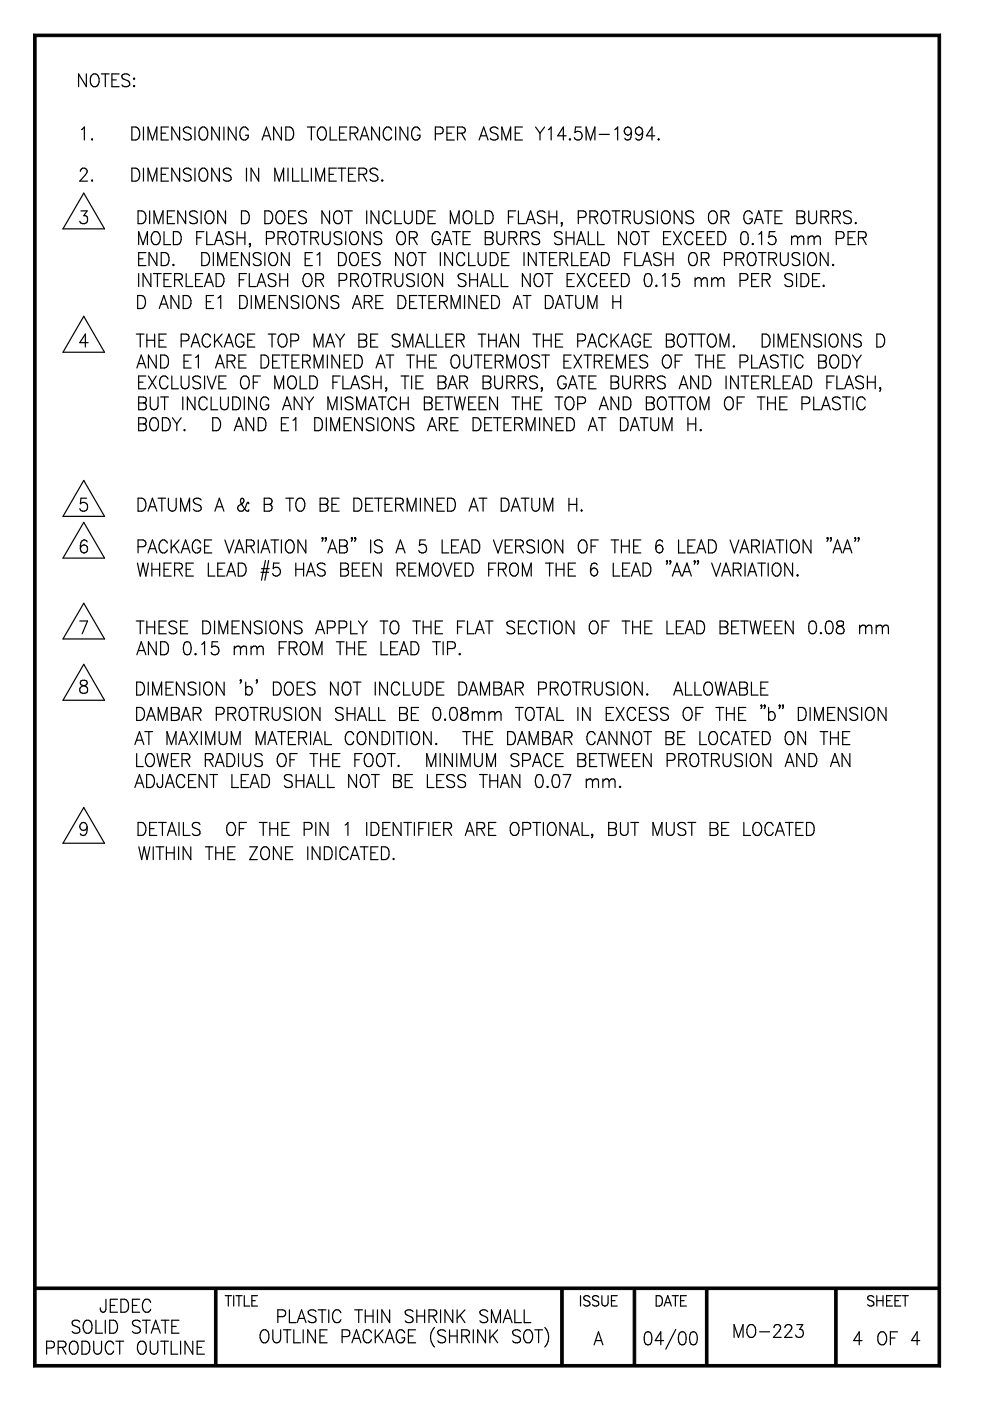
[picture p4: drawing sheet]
<svg xmlns="http://www.w3.org/2000/svg" width="210mm" height="297mm" viewBox="0 0 210 297" stroke-linecap="round" stroke-linejoin="round" font-family="sans-serif">
<g fill="none" stroke="#000" stroke-width=".25">
<path d="M18.3 15.7v2.7l-1.6-2.7v2.7M19.4 16.1a.91 .91 0 0 1 1-.4 .91 .91 0 0 1 .6 1 1.24 1.24 0 0 1-1.2 1.7 1.62 1.62 0 0 1-.4-2.3zM21.5 15.7h1.6M22.3 15.7v2.7M23.7 16.9h1M25.3 15.7h-1.6v2.7h1.6M27.5 16.1a.91 .91 0 0 0-.9-.5 .91 .91 0 0 0-.8 .7l.3 .4 .9 .4a.67 .67 0 0 1 .5 .7 .67 .67 0 0 1-.6 .6l-.8-.1-.3-.3M28.3 16.7l.1-.1 .2 .1-.2 .1zM28.3 18.3l.1-.2 .2 .2-.2 .1zM17 36.3v-.1a.75 .75 0 0 1 1.2-.4 .61 .61 0 0 1 .2 .9l-1.5 1.7h1.7M17.3 27.5l.6-.6v2.8M19.4 38.3l.1-.2 .1 .2-.1 .1z"/>
<path d="M19.5 29.4v.3l-.1-.1zM28 26.9h.8a1.55 1.55 0 0 1 0 2.8h-.8zM28 35.7h.8a1.55 1.55 0 0 1 0 2.7h-.8zM30.4 26.9v2.8M30.4 35.7v2.7M31.4 29.7v-2.8l.9 2.8 1-2.8v2.8M31.4 38.4v-2.7l.9 2.7 1-2.7v2.7M34.2 28.2h.9M34.2 37h.9M35.7 26.9h-1.5v2.8h1.5M35.7 35.7h-1.5v2.7h1.5M38.1 26.9v2.8l-1.7-2.8v2.8"/>
<path d="M38.1 35.7v2.7l-1.7-2.7v2.7M40.5 27.4a.89 .89 0 0 0-.9-.5 .89 .89 0 0 0-.7 .7l.2 .4 1 .4a.67 .67 0 0 1 .4 .7 .67 .67 0 0 1-.6 .6h-.4l-.6-.4M40.5 36.1a.89 .89 0 0 0-.9-.5 .89 .89 0 0 0-.7 .7l.2 .4 1 .4a.67 .67 0 0 1 .4 .7 .67 .67 0 0 1-.6 .6h-.4l-.6-.4M41.3 26.9v2.8M41.3 35.7v2.7M42.4 27.4l.5-.5h.5a1.69 1.69 0 0 1 0 2.8h-.5a1.53 1.53 0 0 1-.5-2.3zM42.7 35.8l.2-.1h.5a1.69 1.69 0 0 1 0 2.7h-.5a1.69 1.69 0 0 1-.2-2.6zM46.5 26.9v2.8l-1.6-2.8v2.8M46.5 35.7v2.7l-1.6-2.7v2.7M47.5 26.9v2.8M49 36.1a.89 .89 0 0 0-.9-.5 .89 .89 0 0 0-.8 .7l.3 .4 .9 .4a.67 .67 0 0 1 .5 .7 .67 .67 0 0 1-.6 .6l-.8-.1-.3-.3M50.1 26.9v2.8l-1.7-2.8v2.8"/>
<path d="M52.3 35.7v2.7M52.6 27.6a.83 .83 0 0 0-.8-.7 .83 .83 0 0 0-.8 .7 1.58 1.58 0 0 0 .6 2.1 .88 .88 0 0 0 1-1h-.6M54.8 35.7v2.7l-1.6-2.7v2.7M55.6 29.7l.9-2.8 .9 2.8M55.9 28.8h1.2M58.3 38.4v-2.7l.9 2.7 .9-2.7v2.7M59.7 26.9v2.8l-1.7-2.8v2.8M60.6 26.9h.8a1.55 1.55 0 0 1 0 2.8h-.8zM61.1 35.7v2.7M62 35.7v2.7h1.4M64 35.7v2.7h1.4M65.2 26.9h1.6"/>
<path d="M66 26.9v2.8M66 35.7v2.7M67 38.4v-2.7l.9 2.7 .9-2.7v2.7M67.5 27.4l.5-.5a1.35 1.35 0 0 1 1.1 2.1 .91 .91 0 0 1-1.1 .7 .91 .91 0 0 1-.7-1v-.7zM69.8 37h.9M70 26.9v2.8h1.4M71.3 35.7h-1.5v2.7h1.5M71.6 35.7h1.7M72 28.2h1M72.5 35.7v2.7M73.5 26.9h-1.5v2.8h1.5M73.9 37h.9"/>
<path d="M74.2 28.2h1.1a.66 .66 0 0 0 .6-.6 .66 .66 0 0 0-.6-.7h-1.1v2.8M75 28.2l.9 1.5M75.4 35.7h-1.5v2.7h1.5M76.1 37l1.4-.2 .2-.3v-.6l-.5-.2h-1.1v2.7M76.3 29.7l1-2.8 .9 2.8M76.7 28.8h1.2M76.9 37l.8 1.4M80.1 36.1a.89 .89 0 0 0-.9-.5 .89 .89 0 0 0-.7 .7l.2 .4 1 .4a.67 .67 0 0 1 .4 .7 .67 .67 0 0 1-.6 .6l-.8-.1-.2-.3M80.5 26.9v2.8l-1.7-2.8v2.8M80.9 38.3l.1-.2 .2 .2-.2 .1zM83 27.6a.83 .83 0 0 0-.8-.7 .83 .83 0 0 0-.8 .7 1.58 1.58 0 0 0 .6 2.1 .85 .85 0 0 0 1-.7M83.9 26.9v2.8"/>
<path d="M86.5 26.9v2.8l-1.7-2.8v2.8M89 27.6a.83 .83 0 0 0-.8-.7 .83 .83 0 0 0-.8 .7 1.58 1.58 0 0 0 .6 2.1 .88 .88 0 0 0 1-1h-.5M92.3 28.4h1.1a.73 .73 0 0 0 .6-.7 .73 .73 0 0 0-.6-.8h-1.1v2.8M94.8 28.2h.9M96.3 26.9h-1.5v2.8h1.5M97 28.2h1.1a.66 .66 0 0 0 .6-.6 .66 .66 0 0 0-.6-.7h-1.1v2.8M97.9 28.2l.8 1.5M101.6 29.7l1-2.8 .9 2.8M102 28.8h1.1M105.6 27.4a.89 .89 0 0 0-.9-.5 .89 .89 0 0 0-.8 .7l.3 .4 .9 .4a.67 .67 0 0 1 .5 .7 .67 .67 0 0 1-.6 .6l-.8-.1-.3-.3M106.4 29.7v-2.8l.9 2.8 1-2.8v2.8M109.2 28.2h1"/>
<path d="M110.8 26.9h-1.6v2.8h1.6M113.6 26.9l.9 1.3M114.5 28.2v1.5M115.5 26.9l-1 1.3M116.3 27.5l.6-.6v2.8M120 28.8h-1.7l1.1-1.9v2.8M120.8 29.4l.2 .2-.2 .1-.1-.1zM123.2 26.9h-1.2l-.1 1.2a.89 .89 0 0 1 1.3 0 .89 .89 0 0 1-.1 1.4 .89 .89 0 0 1-1.3-.3M124.3 29.7v-2.8l.9 2.8 .9-2.8v2.8M127.1 28.5h2.1M130.4 27.5l.6-.6v2.8M133.9 27.9a1.41 1.41 0 0 1-.7 1.8l-.6-.1-.1-.3"/>
<path d="M136.2 27.9a1.41 1.41 0 0 1-.7 1.8l-.6-.1-.1-.3M138.8 28.8h-1.7l1.1-1.9v2.8M139.6 29.4l.2 .2-.2 .1-.1-.1zM17.2 44.7h1.3l-.7 1h.3a.9 .9 0 0 1 .3 1.5 .9 .9 0 0 1-1.5-.3M17.8 40.9l4.4 7.6h-8.8zM29.3 44.7a1.44 1.44 0 0 1 1.6 .8 1.44 1.44 0 0 1-.5 1.8l-1.1 .1zM29.4 51.9v-2.8l.9 2.8 1-2.8v2.8M29.4 58v2.8M29.4 54.9h.9M30.9 53.6h-1.5v2.7h1.5M31.7 44.7v2.7M32 58v2.8l-1.7-2.8v2.8"/>
<path d="M32.5 49.2l.3-.1a1.35 1.35 0 0 1 1 2.1 .92 .92 0 0 1-1 .7 .92 .92 0 0 1-.7-1.1 1.97 1.97 0 0 1 .4-1.6zM32.5 58h1.7M32.7 47.4v-2.7l.9 2.7 1-2.7v2.7M33.3 53.6v2.7l-1.7-2.7v2.7M33.4 58v2.8M34.2 53.6h.8a1.55 1.55 0 0 1 0 2.7h-.8zM34.8 49.1v2.8h1.4M34.8 59.3h.9M35.5 46h.9M36.3 58h-1.5v2.8h1.5M36.6 56.2l.2-.1 .1 .1-.1 .1zM36.8 49.1h.8a1.55 1.55 0 0 1 0 2.8h-.8z"/>
<path d="M37 44.7h-1.5v2.7h1.5M37 59.3h1.1a.66 .66 0 0 0 .6-.6 .66 .66 0 0 0-.6-.7h-1.1v2.8M37.8 59.3l.9 1.5M39.3 44.7v2.7l-1.6-2.7v2.7M39.5 58v2.8h1.4M41.5 59.3h.9M41.7 50.4h1M41.8 45.1a.91 .91 0 0 0-.9-.4 .91 .91 0 0 0-.7 .6l.1 .3 .4 .3a1.36 1.36 0 0 1 1.1 .8v.3a1.04 1.04 0 0 1-1.6 0M42.7 44.7v2.7M42.8 53.6h.8a1.52 1.52 0 0 1 .9 1.3 1.52 1.52 0 0 1-.9 1.4h-.8zM43 58h-1.5v2.8h1.5M43.2 49.1h-1.5v2.8"/>
<path d="M43.7 59.8h1.2M43.8 49.1v2.8h1.4M43.9 44.8a.95 .95 0 0 1 1.5 .9 1.24 1.24 0 0 1-1.2 1.7 1.65 1.65 0 0 1-.3-2.6zM45.2 53.6v2.7M45.5 51.9l.9-2.8 .9 2.8M45.8 58h.8a1.52 1.52 0 0 1 .9 1.4 1.52 1.52 0 0 1-.9 1.4h-.8zM45.8 51h1.2M46.2 56.3v-2.7l.9 2.7 1-2.7v2.7M47.8 44.7v2.7l-1.6-2.7v2.7M49 54.9h.9M49.5 49.5a.89 .89 0 0 0-.9-.4 .89 .89 0 0 0-.8 .7l.3 .4 .9 .4a.67 .67 0 0 1 .5 .7 .67 .67 0 0 1-.6 .6h-.5l-.6-.4M50.3 50.4h1.6"/>
<path d="M50.3 49.1v2.8M50.5 53.6h-1.5v2.7h1.5M50.7 59.3h1M51.2 44.7h.8a1.51 1.51 0 0 1 .9 1.4 1.51 1.51 0 0 1-.9 1.3h-.8zM51.9 49.1v2.8M52.3 58h-1.6v2.8M52.9 53.6v2.7l-1.7-2.7v2.7M52.9 58v2.8h1.4M53 51.6l.1 .1-.1 .2-.1-.2zM53.1 51.7l-.2 .7M54.8 59.8h1.2M55.4 53.9a.9 .9 0 0 0-1-.4 .9 .9 0 0 0-.7 .7l.1 .3 .4 .2a1.26 1.26 0 0 1 1.2 .8v.4a1.04 1.04 0 0 1-1.7 0"/>
<path d="M56.2 44.7h.8a1.48 1.48 0 0 1 .8 1.4 1.48 1.48 0 0 1-.8 1.3h-.8zM56.2 53.6v2.7M56.5 50.6h1.1a.7 .7 0 0 0 .5-.9l-.2-.5-1.4-.1v2.8M57.4 53.7a.96 .96 0 0 1 1 0 .96 .96 0 0 1 .5 .9 1.16 1.16 0 0 1-.2 1.3 1.16 1.16 0 0 1-1.3 .3 1.83 1.83 0 0 1 0-2.5zM58.5 58.4a.87 .87 0 0 0-.9-.4 .87 .87 0 0 0-.7 .6l.2 .5 .9 .3a.68 .68 0 0 1 .5 .7 .68 .68 0 0 1-.6 .7l-.8-.2-.2-.3M58.9 44.8a.95 .95 0 0 1 1.5 .9 1.24 1.24 0 0 1-1.2 1.7 1.65 1.65 0 0 1-.3-2.6zM58.9 50.4l1.5-.1 .2-.4-.1-.5-.5-.3h-1.1v2.8M59.3 59.3h1.7M59.3 58v2.8M59.8 50.4l.8 1.5M61 58v2.8M61.2 46h.9"/>
<path d="M61.3 53.6v2.7l-1.6-2.7v2.7M61.8 49.2l.2-.1a1.23 1.23 0 0 1 1.2 1.7 .94 .94 0 0 1-.9 1.1 .94 .94 0 0 1-1-1.1 1.97 1.97 0 0 1 .5-1.6zM62.7 44.7h-1.5v2.7h1.5M63.6 49.1h1.7M64.5 49.1v2.8M64.7 58.1a.96 .96 0 0 1 1 .1 .96 .96 0 0 1 .4 .9 1.27 1.27 0 0 1-1.1 1.7 1.7 1.7 0 0 1-.3-2.7zM64.7 54.9h1M65 45.1a.91 .91 0 0 0-.9-.4 .91 .91 0 0 0-.8 .6l.5 .6a1.36 1.36 0 0 1 1.2 .8v.3a1.04 1.04 0 0 1-1.7 0M65.9 50.4h1.1a.66 .66 0 0 0 .6-.6 .66 .66 0 0 0-.6-.7h-1.1v2.8M66.2 53.6h-1.5v2.7h1.5M66.7 50.4l.8 1.5M67 59.3h1a.66 .66 0 0 0 .6-.6 .66 .66 0 0 0-.6-.7h-1v2.8"/>
<path d="M67.2 54.1l.6-.5v2.7M67.8 59.3l.8 1.5M68.3 49.1v2a.83 .83 0 0 0 .9 .8 .83 .83 0 0 0 .8-.8v-2M69.9 44.7v2.7l-1.6-2.7v2.7M70.9 45.1a.84 .84 0 0 1 1.5 0 1.75 1.75 0 0 1-.5 2.3h-.5a1.33 1.33 0 0 1-.7-1.7zM71.8 53.6h.8a1.52 1.52 0 0 1 .9 1.3 1.52 1.52 0 0 1-.9 1.4h-.8zM71.9 59.4h1.1a.74 .74 0 0 0 .5-.7 .74 .74 0 0 0-.5-.7h-1.1v2.8M72.5 49.5a.86 .86 0 0 0-.9-.4 .86 .86 0 0 0-.8 .7l.3 .4 .9 .4a.68 .68 0 0 1 .5 .6 .68 .68 0 0 1-.6 .7l-.8-.2-.3-.2M73 44.7h1.7M73.3 49.1v2.8M73.9 44.7v2.7M74.4 59.3h1a.66 .66 0 0 0 .6-.6 .66 .66 0 0 0-.6-.7h-1v2.8"/>
<path d="M74.6 49.2l.2-.1a1.35 1.35 0 0 1 1.1 2.1 .92 .92 0 0 1-1.1 .7 .92 .92 0 0 1-.7-1.1 1.97 1.97 0 0 1 .5-1.6zM74.6 53.7a.96 .96 0 0 1 1 0 .96 .96 0 0 1 .4 .9 1.16 1.16 0 0 1-.2 1.3 1.16 1.16 0 0 1-1.2 .3 1.83 1.83 0 0 1 0-2.5zM75.2 59.3l.8 1.5M76.8 54.9h.9M77.2 58.1a.96 .96 0 0 1 1 .1 .96 .96 0 0 1 .4 .9 1.27 1.27 0 0 1-1.2 1.7 1.7 1.7 0 0 1-.2-2.7zM77.7 44.7v2.7M78.3 53.6h-1.5v2.7h1.5M78.5 49.1v2.8l-1.7-2.8v2.8M79.1 58h1.6M79.9 58v2.8M80.3 44.7v2.7l-1.6-2.7v2.7M80.6 53.9a.9 .9 0 0 0-.9-.4 .9 .9 0 0 0-.8 .7l.3 .4 .9 .4a.69 .69 0 0 1 .2 1.2 1.07 1.07 0 0 1-1.4-.3"/>
<path d="M80.9 49.5a.89 .89 0 0 0-.9-.4 .89 .89 0 0 0-.7 .7l.2 .4 1 .4a.67 .67 0 0 1 .4 .7 .67 .67 0 0 1-.6 .6h-.4l-.6-.4M81.3 59.3h1l.5-.2a.69 .69 0 0 0-.5-1.1h-1v2.8M82.1 59.3l.8 1.5M82.9 45.3a.89 .89 0 0 0-1-.6 .89 .89 0 0 0-.7 1 1.2 1.2 0 0 0 1.1 1.7l.5-.4 .1-.2M83.8 44.7v2.7h1.4M83.8 58v2a.83 .83 0 0 0 .8 .8 .83 .83 0 0 0 .8-.8v-2M84.6 49.2l.2-.1a1.23 1.23 0 0 1 1.2 1.7 .94 .94 0 0 1-1 1.1 .94 .94 0 0 1-.9-1.1 1.97 1.97 0 0 1 .5-1.6zM85.5 53.6v2.7l-1.6-2.7v2.7M85.7 44.7v2a.83 .83 0 0 0 .9 .7 .83 .83 0 0 0 .8-.7v-2M86.8 50.4h1.1a.66 .66 0 0 0 .6-.6 .66 .66 0 0 0-.6-.7h-1.1v2.8M86.8 53.7l.7-.1a1.69 1.69 0 0 1 0 2.7h-.5a1.74 1.74 0 0 1-.2-2.6zM87.6 50.4l.9 1.5"/>
<path d="M87.9 58.4a.91 .91 0 0 0-.9-.4 .91 .91 0 0 0-.8 .6l.3 .5 .9 .3a.67 .67 0 0 1 .5 .8 .67 .67 0 0 1-.6 .6l-.8-.2-.3-.3M88.3 44.7h.8a1.48 1.48 0 0 1 .9 1.4 1.48 1.48 0 0 1-.9 1.3h-.8zM88.7 53.6h1.6M88.7 58v2.8M89.5 53.6v2.7M89.7 58.4a.91 .91 0 0 1 1.1-.3 .91 .91 0 0 1 .6 1 1.27 1.27 0 0 1-1.2 1.7 1.69 1.69 0 0 1-.5-2.4zM90.8 46h.9M92.3 44.7h-1.5v2.7h1.5M93.4 49.8a.89 .89 0 0 0-1.1-.7 .89 .89 0 0 0-.7 1.1 1.2 1.2 0 0 0 1.2 1.7 .94 .94 0 0 0 .6-1.1h-.6M93.4 53.6v2.7M93.8 51.9l1-2.8 .9 2.8M93.8 58v2.8l-1.6-2.8v2.8"/>
<path d="M94.2 51h1.2M95.5 47.4v-2.7l.9 2.7 .9-2.7v2.7M95.9 53.6v2.7l-1.6-2.7v2.7M95.9 49.1h1.7M96.8 49.1v2.8M98.2 50.4h.9M98.4 45.1a.91 .91 0 0 1 1.1-.4 .91 .91 0 0 1 .6 1 1.2 1.2 0 0 1-1.2 1.7 1.33 1.33 0 0 1-.7-1.7zM98.5 54.2a.89 .89 0 0 0-1-.6 .89 .89 0 0 0-.7 1 1.2 1.2 0 0 0 1.1 1.7l.3-.1 .3-.6M98.8 58.4a.91 .91 0 0 0-.9-.4 .91 .91 0 0 0-.8 .6 1.82 1.82 0 0 0 1.4 1 .66 .66 0 0 1 .3 .7 .66 .66 0 0 1-.6 .5l-.9-.2-.2-.3M99.4 53.6v2.7h1.4M99.6 59.3h1.6M99.6 58v2.8"/>
<path d="M99.7 49.1h-1.5v2.8h1.5M100.9 44.7v2.7h1.4M101.2 58v2.8M101.4 53.6v1.9a.83 .83 0 0 0 .8 .8 .83 .83 0 0 0 .8-.8v-1.9M102.2 59.8h1.2M102.9 44.7h.8a1.48 1.48 0 0 1 .9 1.4 1.48 1.48 0 0 1-.9 1.3h-.8zM102.9 49.1h1a.66 .66 0 0 1 .7 .7 .66 .66 0 0 1-.7 .6 .73 .73 0 0 1 .7 .7 .73 .73 0 0 1-.7 .8h-1zM102.9 50.4h1M103.9 53.6h.9a1.52 1.52 0 0 1 .8 1.3 1.52 1.52 0 0 1-.8 1.4h-.9zM104.3 58v2.8h1.4M105.3 49.1v2a.83 .83 0 0 0 .9 .8 .83 .83 0 0 0 .8-.8v-2M106.3 58v2.8h1.4"/>
<path d="M106.4 54.9h.9M107.8 46h1M107.9 53.6h-1.5v2.7h1.5M107.9 50.4h1.1a.66 .66 0 0 0 .6-.6 .66 .66 0 0 0-.6-.7h-1.1v2.8M108.8 50.4l.8 1.5M109.3 44.7h-1.5v2.7M109.9 44.7v2.7h1.5M110.4 50.4l1.4-.1 .2-.4-.2-.7-1.4-.1v2.8M111.1 53.6v2.7M111.2 50.4l.8 1.5M111.6 47.4l.9-2.7 .9 2.7M111.9 46.5h1.2"/>
<path d="M112.4 58v2.8l-1.6-2.8v2.8M113.4 58.4a.91 .91 0 0 1 1.1-.4 .91 .91 0 0 1 .6 1.1 1.23 1.23 0 0 1-1.2 1.7 1.77 1.77 0 0 1-.5-2.4zM113.7 53.6v2.7l-1.7-2.7v2.7M114.3 53.6h1.6M114.4 49.5a.89 .89 0 0 0-.9-.4 .89 .89 0 0 0-.7 .7l.2 .4 .9 .4a.67 .67 0 0 1 .5 .7 .67 .67 0 0 1-.6 .6l-.8-.2-.2-.2M115.1 53.6v2.7M115.5 45.1a.87 .87 0 0 0-.8-.4 .87 .87 0 0 0-.8 .6l.3 .4 .9 .4a.68 .68 0 0 1 .5 .7 .68 .68 0 0 1-.6 .6h-.5l-.6-.4M115.5 58h1.7M116.4 46h1.6M116.4 44.7v2.7M116.4 58v2.8M116.5 54.9h1"/>
<path d="M118 53.6h-1.5v2.7h1.5M118 44.7v2.7M118.7 54.9h1.1a.68 .68 0 0 0 .6-.5 .68 .68 0 0 0-.2-.7l-1.5-.1v2.7M119 47.3l.1-.1 .1 .1-.1 .1zM119.2 49.5a.93 .93 0 0 0-1.6 0 .61 .61 0 0 0 .4 .8l.7 .3a.68 .68 0 0 1 .5 .6 .68 .68 0 0 1-.6 .7h-.5l-.5-.4M119.2 47.3l-.2 .7M119.6 54.9l.8 1.4M120 50.4h1.7M120 49.1v2.8M120.2 59.3h1M121.2 53.6v2.7h1.4M121.7 49.1v2.8"/>
<path d="M121.8 58h-1.6v2.8h1.6M122.3 51.9l.9-2.8 .9 2.8M122.4 58l1.6 2.8M122.6 46.1h1.1a.7 .7 0 0 0 .6-.7 .7 .7 0 0 0-.6-.7h-1.1v2.7M122.6 51h1.2M123.2 54.9h.9M124 58l-1.6 2.8M124.7 53.6h-1.5v2.7h1.5M124.7 49.1v2.8h1.4M125.1 46h1a.64 .64 0 0 0 .6-.7 .64 .64 0 0 0-.6-.6h-1v2.7M125.1 56.3l.9-2.7 .9 2.7M125.4 55.4h1.2"/>
<path d="M125.9 46l.8 1.4M126.5 58.6a.85 .85 0 0 0-1.1-.6 1.69 1.69 0 0 0 0 2.8l.7-.2 .4-.5M126.7 49.1v2.8h1.4M127.3 59.3h.9M127.5 53.6h.9a1.55 1.55 0 0 1 0 2.7h-.9zM127.7 45.1a.91 .91 0 0 1 1-.3 .91 .91 0 0 1 .6 .9 1.24 1.24 0 0 1-1.2 1.7 1.62 1.62 0 0 1-.4-2.3zM128.8 58h-1.5v2.8h1.5M129.6 59.3h.9M129.8 44.7h1.6M130.6 44.7v2.7M131.1 58h-1.5v2.8h1.5M131.8 58h.8a1.55 1.55 0 0 1 0 2.8h-.8z"/>
<path d="M132 46h1.1a.64 .64 0 0 0 .6-.7 .64 .64 0 0 0-.6-.6h-1.1v2.7M132.5 54.9h.9M132.8 49.1v2.8l-1.6-2.8v2.8M132.8 46l.9 1.4M134 53.6h-1.5v2.7M134.1 49.2l.2-.1a1.35 1.35 0 0 1 1.1 2.1 .89 .89 0 0 1-1.1 .7 .89 .89 0 0 1-.6-1.1 1.64 1.64 0 0 1 .4-1.6zM134.5 44.7v2a.83 .83 0 0 0 .8 .7 .83 .83 0 0 0 .8-.7v-2M134.6 53.6v2.7h1.4M136 49.1h1.6M136.2 56.3l1-2.7 .9 2.7M136.6 55.4h1.2M136.8 49.1v2.8"/>
<path d="M136.9 58.1a.78 .78 0 0 1 1.2 .4 2.38 2.38 0 0 1-.2 2.1l-.6 .2a1.34 1.34 0 0 1-.7-1.6zM138.6 45.1a.91 .91 0 0 0-.9-.4 .91 .91 0 0 0-.8 .6l.3 .4 .9 .4a.67 .67 0 0 1 .5 .7 .67 .67 0 0 1-.6 .6h-.5l-.6-.4M139.4 44.7v2.7M140.2 53.9a.9 .9 0 0 0-.9-.4 .9 .9 0 0 0-.7 .7l.2 .4 1 .4a.69 .69 0 0 1 .2 1.2 1.07 1.07 0 0 1-1.4-.3M140.4 45.1a.91 .91 0 0 1 1.1-.4 .91 .91 0 0 1 .6 1 1.2 1.2 0 0 1-1.2 1.7 1.33 1.33 0 0 1-.7-1.7zM140.4 58.5l.6-.5v2.8M140.7 50.4h.9M141 54.9h1.7M141 53.6v2.7M142.2 49.1h-1.5v2.8h1.5M142.7 53.6v2.7M142.8 49.1l1.7 2.8"/>
<path d="M143.9 58h-1.2l-.1 1.2a.9 .9 0 0 1 1.2 0 .9 .9 0 0 1 0 1.3 .9 .9 0 0 1-1.2 0l-.1-.3M144.5 49.1l-1.7 2.8M144.6 44.7v2.7l-1.7-2.7v2.7M146.5 53.7l.7-.1a1.69 1.69 0 0 1 0 2.7h-.5a1.74 1.74 0 0 1-.2-2.6zM146.9 49.8a.83 .83 0 0 0-.8-.7 .83 .83 0 0 0-.8 .7 1.58 1.58 0 0 0 .6 2.1 .85 .85 0 0 0 1-.7M147 45.1a.91 .91 0 0 0-.9-.4 .91 .91 0 0 0-.7 .6l.5 .6a1.36 1.36 0 0 1 1.1 .8v.3a1.04 1.04 0 0 1-1.6 0M147.4 59.4l.6-.5 .6 .2 .1 .3M147.4 58.9v1.9M147.7 50.4h1M148.7 54.9l1.4-.2a.68 .68 0 0 0 .2-.7 .68 .68 0 0 0-.5-.4h-1.1v2.7M148.7 59.4v1.4M148.7 59.4l.5-.5 .6 .2 .2 1.7"/>
<path d="M149.2 49.1h-1.5v2.8h1.5M149.5 54.9l.8 1.4M150 50.4h.9M150.4 45.1a.83 .83 0 0 1 1.5 0 1.7 1.7 0 0 1-.5 2.3 1.2 1.2 0 0 1-1.2-1.7zM150.9 59.4l.6-.5h.4l.3 .5M150.9 58.9v1.9M151.5 49.1h-1.5v2.8h1.5M152.2 49.1h.8a1.52 1.52 0 0 1 .9 1.4 1.52 1.52 0 0 1-.9 1.4h-.8zM152.2 59.4v1.4M152.2 59.4l.6-.5 .6 .2 .1 1.7M152.9 46l1.4-.1 .2-.4v-.5l-.6-.3h-1v2.7M153.6 55l1.4-.1a.74 .74 0 0 0 .3-.8 .74 .74 0 0 0-.6-.5h-1.1v2.7"/>
<path d="M153.7 46l.8 1.4M156.1 54.9h1a.68 .68 0 0 0 .6-.5 .68 .68 0 0 0-.2-.7l-1.4-.1v2.7M156.9 54.9l.8 1.4M156.9 59.4h1.1a.73 .73 0 0 0 .6-.7 .73 .73 0 0 0-.6-.7h-1.1v2.8M157.4 49.2l.6-.1a1.27 1.27 0 0 1 .6 1.6v.7a.78 .78 0 0 1-1.2 .3 2.43 2.43 0 0 1 0-2.5zM158.9 53.7l.7-.1a1.69 1.69 0 0 1 0 2.7h-.5a1.74 1.74 0 0 1-.2-2.6zM159.4 59.3h.9M159.5 45.3a.91 .91 0 0 0-1.1-.6 .91 .91 0 0 0-.7 1 1.24 1.24 0 0 0 1.2 1.7 .93 .93 0 0 0 .6-1h-.6M159.6 51.6v.3l-.1-.2zM160 47.4l.9-2.7 .9 2.7M160.3 46.5h1.2M160.8 53.6h1.6"/>
<path d="M160.9 58h-1.5v2.8h1.5M160.9 49.7l.6-.6v2.8M161.6 53.6v2.7M161.6 59.3h1.1a.66 .66 0 0 0 .6-.6 .66 .66 0 0 0-.6-.7h-1.1v2.8M162.1 44.7h1.6M162.4 59.3l.9 1.5M162.9 44.7v2.7M163 54.9h1.1a.66 .66 0 0 0 .6-.7 .66 .66 0 0 0-.6-.6h-1.1v2.7M163.8 54.9l.9 1.4M164.3 49.1h-1.2l-.1 1.2a.89 .89 0 0 1 1.3 0 .89 .89 0 0 1-.1 1.3 .89 .89 0 0 1-1.3-.2M164.3 46h.9M165.5 53.6v1.9a.83 .83 0 0 0 .8 .8 .83 .83 0 0 0 .8-.8v-1.9"/>
<path d="M165.8 44.7h-1.5v2.7h1.5M167.8 50.6l.6-.6 .6 .2 .1 .4M167.8 50v1.9M168 58.4a.91 .91 0 0 0-.9-.4 .91 .91 0 0 0-.7 .6l.2 .5 1 .3a.67 .67 0 0 1 .5 .8 .67 .67 0 0 1-.7 .6l-.8-.2-.2-.3M168.9 58v2.8M169 44.7h1l.5 .3v.7l-.5 .3a.73 .73 0 0 1 .6 .7 .73 .73 0 0 1-.6 .7h-1zM169 46h1M169.1 50.6l.6-.6 .6 .2 .1 1.7M169.1 50.6v1.3M169.6 53.9a.87 .87 0 0 0-.9-.4 .87 .87 0 0 0-.7 .7l.2 .4 1.2 .5a.73 .73 0 0 1 0 1.1 1.04 1.04 0 0 1-1.4-.3M169.8 58h.8a1.52 1.52 0 0 1 .9 1.4 1.52 1.52 0 0 1-.9 1.4h-.8zM170.4 53.6v2.7"/>
<path d="M171.3 50.6l.6-.6 .6 .2 .1 .4M171.3 50v1.9M171.5 44.7v2a.83 .83 0 0 0 .8 .7 .83 .83 0 0 0 .8-.7v-2M171.7 53.7a.98 .98 0 0 1 1.4 .9 1.16 1.16 0 0 1-.2 1.3 1.16 1.16 0 0 1-1.2 .3 1.83 1.83 0 0 1 0-2.5zM172.3 59.3h.9M172.6 50.6v1.3M172.6 50.6l.6-.6 .6 .2 .1 1.7M173.8 58h-1.5v2.8h1.5M174.1 46h1a.64 .64 0 0 0 .6-.7 .64 .64 0 0 0-.6-.6h-1v2.7M174.9 46l.8 1.4M175.6 53.6v2.7l-1.7-2.7v2.7M176.5 56.2l.1-.1 .2 .1-.2 .1z"/>
<path d="M176.5 46h1.1a.64 .64 0 0 0 .6-.7 .64 .64 0 0 0-.6-.6h-1.1v2.7M177.3 46l.9 1.4M177.3 50.6h1.1a.7 .7 0 0 0 .6-.9l-.2-.5-1.5-.1v2.8M179.8 50.4h.9M180.5 45.1a.91 .91 0 0 0-.9-.4 .91 .91 0 0 0-.8 .6 1.26 1.26 0 0 0 1.2 .8 .67 .67 0 0 1 .5 .7 .67 .67 0 0 1-.6 .6h-.5l-.6-.4M181.3 49.1h-1.5v2.8h1.5M181.4 47.2l.1 .1-.1 .1zM182 50.4l1.5-.1 .2-.4-.2-.7-1.5-.1v2.8M182.9 50.4l.8 1.5M17.8 67.1l4.4 7.6h-8.8zM18.7 72.7h-1.8l1.2-1.9v2.8M28.9 70.8h1.6"/>
<path d="M29 78l1-2.7 .9 2.7M29.2 62.7h.8a1.55 1.55 0 0 1 0 2.7h-.8zM29.4 77.1h1.1M29.7 70.8v2.8M30.9 79.7h-1.5v2.7h1.5M31.1 70.8v2.8M31.1 72.1h1.7M31.5 79.7l1.6 2.7M32.8 70.8v2.8M33.1 75.3v2.7l-1.6-2.7v2.7M33.1 79.7l-1.6 2.7M33.7 72.1h.9"/>
<path d="M33.8 65.4l.9-2.7 1 2.7M34.1 75.3a1.44 1.44 0 0 1 1.5 .6 1.44 1.44 0 0 1-.1 1.7l-.6 .4h-.8zM34.1 64.5h1.2M35.2 70.8h-1.5v2.8h1.5M36.4 79.7v2.7h1.4M37.9 62.7v2.7l-1.6-2.7v2.7M38.4 72.3h1.1a.73 .73 0 0 0 .6-.7 .73 .73 0 0 0-.6-.8h-1.1v2.8M38.4 79.7v2a.83 .83 0 0 0 .8 .7 .83 .83 0 0 0 .9-.7v-2M38.8 62.7h.8a1.52 1.52 0 0 1 .9 1.3 1.52 1.52 0 0 1-.9 1.4h-.8zM39 76.6h.9M40.5 73.6l1-2.8 .9 2.8M40.5 75.3h-1.5v2.7h1.5"/>
<path d="M40.9 72.7h1.2M41.5 75.8l.6-.5v2.7M43.4 79.7v2.7M43.4 60.8l.9-2.8 .9 2.8M43.8 64h.9M43.9 79.7l1 2.7 .9-2.7M44.6 71.5a.83 .83 0 0 0-.8-.7 .83 .83 0 0 0-.8 .7 1.58 1.58 0 0 0 .6 2.1 .85 .85 0 0 0 1-.7M45.3 62.7h-1.5v2.7h1.5M45.5 70.8v2.8M45.7 78l.9-2.7 1 2.7M46 72l1.1 1.6M46 77.1h1.2"/>
<path d="M46.2 63.2l.6-.5v2.7M47.1 70.8l-1.6 1.9M47.6 73.6l.9-2.8 1 2.8M47.9 72.7h1.2M47.9 79.7h-1.5v2.7h1.5M48.2 76.6h1a.68 .68 0 0 0 .6-.5 .68 .68 0 0 0-.2-.7l-1.4-.1v2.7M49 76.6l.8 1.4M50.7 76.6h.9M50.8 62.7h.8a1.55 1.55 0 0 1 0 2.7h-.8zM51.7 71.5a.83 .83 0 0 0-.8-.7 .83 .83 0 0 0-.8 .7 1.58 1.58 0 0 0 .6 2.1 .89 .89 0 0 0 1-1.1h-.6M52.2 75.3h-1.5v2.7h1.5M52.5 72.1h.9"/>
<path d="M53.3 62.7v2.7M54 70.8h-1.5v2.8h1.5M54.2 65.4v-2.7l.9 2.7 1-2.7v2.7M54.5 60.8l.9-2.8 1 2.8M55.2 79.7h-1.5v2.7M55.4 75.3a1.43 1.43 0 0 1 1.5 .6 1.43 1.43 0 0 1-.2 1.7l-.5 .4h-.8zM56.9 70.8h1.6M57 64h1M57.7 70.8v2.8M57.8 76.6h.9M58.6 62.7h-1.6v2.7h1.6M59.2 71.2a.82 .82 0 0 1 .9-.4 .82 .82 0 0 1 .6 .7 1.58 1.58 0 0 1-.6 2.1 1.3 1.3 0 0 1-1.1-.7 1.3 1.3 0 0 1 .1-1.4z"/>
<path d="M59.3 75.3h-1.5v2.7h1.5M59.7 75.3h1.6M60.5 75.3v2.7M60.9 62.7v2.7l-1.7-2.7v2.7M61.7 72.3h1a.73 .73 0 0 0 .6-.7 .73 .73 0 0 0-.6-.8h-1v2.8M61.9 76.6h.9M63.4 63a.99 .99 0 0 0-1.7 0 .63 .63 0 0 0 .5 .8l.9 .4a.69 .69 0 0 1 .2 .7 .69 .69 0 0 1-.5 .5h-.5l-.6-.4M63.4 75.3h-1.5v2.7h1.5M63.6 79.7v2.7h1.5M64.2 76.6h1l.5-.3a.69 .69 0 0 0-.5-1h-1v2.7M64.2 62.7v2.7M65 76.6l.8 1.4"/>
<path d="M65.5 62.8a.96 .96 0 0 1 1 0 .96 .96 0 0 1 .4 .9 1.16 1.16 0 0 1-.2 1.3 1.16 1.16 0 0 1-1.2 .3 1.83 1.83 0 0 1 0-2.5zM65.7 79.7a1.43 1.43 0 0 1 1.5 .7 1.43 1.43 0 0 1-.1 1.6l-.6 .4h-.8zM66.6 73.6v-2.8l.9 2.8 1-2.8v2.8M66.6 78v-2.7l.9 2.7 1-2.7v2.7M69.1 73.6l.9-2.8 .9 2.8M69.4 62.7v2.7l-1.7-2.7v2.7M69.4 75.3v2.7M69.4 72.7h1.2M71.2 70.8l.9 1.3M71.8 63a.9 .9 0 0 0-.9-.4 .9 .9 0 0 0-.7 .7l.2 .4 1 .4a.71 .71 0 0 1 .2 1.2 1.11 1.11 0 0 1-1.4-.3M72 75.3v2.7l-1.6-2.7v2.7M72.1 72.1v1.5"/>
<path d="M72.1 79.7h-1.5v2.7M72.7 79.7v2.7h1.4M73 76.6h.9M73 70.8l-.9 1.3M74.5 75.3h-1.5v2.7h1.5M74.7 65.4l1-2.7 .9 2.7M75.1 64.5h1.2M75.2 75.3h.8a1.55 1.55 0 0 1 0 2.7h-.8zM76.1 70.8h1.1l.5 .3a.69 .69 0 0 1-.5 1l.3 .2a.76 .76 0 0 1 .3 .7 .76 .76 0 0 1-.6 .6h-1.1zM76.1 72.1h1.1M77.2 64h1.1a.66 .66 0 0 0 .6-.7 .66 .66 0 0 0-.6-.6h-1.1v2.7M78 64l.9 1.4"/>
<path d="M78.6 72.1h.9M79.2 79.7v2.7M79.7 64h.9M79.7 78l1-2.7 .9 2.7M80.1 70.8h-1.5v2.8h1.5M80.1 77.1h1.2M80.8 79.7v2.7M81.2 62.7h-1.5v2.7h1.5M81.9 75.3h1.6M82.7 75.3v2.7M84.4 62.7h.8a1.52 1.52 0 0 1 .9 1.3 1.52 1.52 0 0 1-.9 1.4h-.8zM84.8 71.2a.9 .9 0 0 0-.9-.4 .9 .9 0 0 0-.7 .7l.2 .4 .9 .4a.69 .69 0 0 1 .3 1.2 1.07 1.07 0 0 1-1.4-.3"/>
<path d="M85 79.7h1.7M85.6 73.6v-2.8l1 2.8 .9-2.8v2.8M85.9 79.7v2.7M86.2 75.3h1.7M86.8 64h1M87 75.3v2.7M87.3 79.7v2.7M88.1 73.6l.9-2.8 1 2.8M88.4 62.7h-1.6v2.7h1.6M88.5 75.3v2.7M88.5 72.7h1.1M88.5 76.6h1.6"/>
<path d="M88.8 62.7h1.6M89.6 62.7v2.7M89.7 79.7h-1.5v2.7h1.5M90.1 75.3v2.7M90.6 70.8v2.8h1.4M91 64h.9M91 76.6h1M92.5 62.7h-1.5v2.7h1.5M92.6 70.8v2.8h1.4M92.6 75.3h-1.6v2.7h1.6M92.9 79.7h1.1a.66 .66 0 0 1 .6 .7 .66 .66 0 0 1-.6 .6 .7 .7 0 0 1 .6 .7 .7 .7 0 0 1-.6 .7h-1.1zM93.2 64h1.1a.66 .66 0 0 0 .6-.7 .66 .66 0 0 0-.6-.6h-1.1v2.7"/>
<path d="M94 64l.8 1.4M94.6 72.1h.9M95.7 65.4v-2.7l.9 2.7 1-2.7v2.7M96.1 75.4a.94 .94 0 0 1 1 0 .94 .94 0 0 1 .4 .9 1.23 1.23 0 0 1-1.2 1.7 1.7 1.7 0 0 1-.2-2.6zM96.1 70.8h-1.5v2.8h1.5M96.8 72.1l1.4-.1a.69 .69 0 0 0 .2-.7 .69 .69 0 0 0-.5-.5h-1.1v2.8M97.6 72.1l.8 1.5M98.3 75.3v1.9a.83 .83 0 0 0 .8 .8 .83 .83 0 0 0 .9-.8v-1.9M98.5 62.7v2.7M100.5 75.3h1.7M101.1 62.7v2.7l-1.7-2.7v2.7M101.4 75.3v2.7"/>
<path d="M101.4 70.8h1.6M101.8 60.8l1-2.8 .9 2.8M102 64h.9M102.2 70.8v2.8M102.4 79.7h1.1a.66 .66 0 0 1 .6 .7 .66 .66 0 0 1-.6 .6 .7 .7 0 0 1 .6 .7 .7 .7 0 0 1-.6 .7h-1.1zM102.8 76.6h.9M103.5 62.7h-1.5v2.7h1.5M103.6 70.8v2.8M103.6 72.1h1.6M104.2 62.7h.9a1.52 1.52 0 0 1 .8 1.3 1.52 1.52 0 0 1-.8 1.4h-.9zM104.3 75.3h-1.5v2.7h1.5M104.9 79.7v2a.83 .83 0 0 0 .8 .7 .83 .83 0 0 0 .8-.7v-2"/>
<path d="M105 76.6h1.1a.66 .66 0 0 0 .6-.7 .66 .66 0 0 0-.6-.6h-1.1v2.7M105.2 70.8v2.8M105.8 73.6l.9-2.8 1 2.8M105.8 76.6l.9 1.4M106.2 72.7h1.1M107.5 78v-2.7l.9 2.7 .9-2.7v2.7M108.8 65.4l.9-2.7 1 2.7M109.2 64.5h1.1M109.9 70.8v2.8l-1.6-2.8v2.8M110.6 75.4l.2-.1a1.2 1.2 0 0 1 1.2 1.7l-.4 .9-.8 .1a1.74 1.74 0 0 1-.2-2.6zM110.9 62.7h1.7M111.7 62.7v2.7"/>
<path d="M113 70.8h1.6M113.8 70.8v2.8M114.4 75.7a.91 .91 0 0 0-.9-.5 .91 .91 0 0 0-.7 .7l.2 .4 .9 .4a.67 .67 0 0 1 .5 .7 .67 .67 0 0 1-.6 .6l-.8-.1-.2-.3M114.9 75.3h1.6M115.2 70.8v2.8M115.2 72.1h1.7M115.6 62.7h.8a1.52 1.52 0 0 1 .9 1.3 1.52 1.52 0 0 1-.9 1.4h-.8zM115.7 75.3v2.7M116.9 70.8v2.8M117.8 65.4l.9-2.7 .9 2.7M117.8 72.1h.9M118.1 64.5h1.2"/>
<path d="M119.3 70.8h-1.5v2.8h1.5M119.6 76.6h.9M119.9 62.7h1.6M120.7 62.7v2.7M121.1 75.3h-1.5v2.7h1.5M121.7 75.3l1.6 2.7M122.1 62.7v1.9a.83 .83 0 0 0 .8 .8 .83 .83 0 0 0 .8-.8v-1.9M122.5 72.3h1a.73 .73 0 0 0 .7-.7 .73 .73 0 0 0-.7-.8h-1v2.8M122.6 79.7h1.7M123.3 75.3l-1.6 2.7M123.4 79.7v2.7M123.8 75.3h1.6"/>
<path d="M124.6 73.6l.9-2.8 1 2.8M124.6 75.3v2.7M124.7 65.4v-2.7l.9 2.7 1-2.7v2.7M124.9 72.7h1.2M126 76.6h1.1a.68 .68 0 0 0 .5-.5 .68 .68 0 0 0-.2-.7l-1.4-.1v2.7M126.4 79.7h-1.5v2.7h1.5M126.9 76.6l.8 1.4M128.5 76.6h.9M128.7 71.5a.83 .83 0 0 0-.8-.7 .83 .83 0 0 0-.8 .7 1.58 1.58 0 0 0 .6 2.1 .85 .85 0 0 0 1-.7M129.6 79.7h1l.5 .3v.7l-.5 .3 .4 .2a.73 .73 0 0 1 .2 .7 .73 .73 0 0 1-.6 .5h-1zM129.6 70.8v2.8M129.9 64h1.7"/>
<path d="M129.9 62.7v2.7M130 75.3h-1.5v2.7h1.5M130.1 72l1.1 1.6M130.7 78v-2.7l.9 2.7 1-2.7v2.7M131.2 70.8l-1.6 1.9M131.6 62.7v2.7M131.6 73.6l1-2.8 .9 2.8M132 79.7v2a.83 .83 0 0 0 .8 .7 .83 .83 0 0 0 .9-.7v-2M132 72.7h1.2M133.5 76.6h1M135.1 75.3h-1.6v2.7h1.6M135.8 71.5a.83 .83 0 0 0-.8-.7 .83 .83 0 0 0-.9 .7 1.58 1.58 0 0 0 .6 2.1 .89 .89 0 0 0 1.1-1.1h-.6"/>
<path d="M136.6 72.1h.9M137.3 75.7a.91 .91 0 0 0-.9-.5 .91 .91 0 0 0-.7 .7l.2 .4 .2 .2a1.26 1.26 0 0 1 1.2 .7v.4a.98 .98 0 0 1-1.6 0M138.1 70.8h-1.5v2.8h1.5M139.2 60.5l.1 .1-.1 .2-.2-.2zM140.9 75.4l.3-.1a1.3 1.3 0 0 1 1.1 .7 1.3 1.3 0 0 1-.1 1.4 .83 .83 0 0 1-.8 .7 .83 .83 0 0 1-.8-.7 1.7 1.7 0 0 1 .3-2zM141.3 70.8h1a.66 .66 0 0 1 .6 .7 .66 .66 0 0 1-.6 .6l.4 .2a.74 .74 0 0 1 .2 .7 .74 .74 0 0 1-.6 .6h-1zM141.3 72.1h1M143.2 76.6h.9M144.1 71a.96 .96 0 0 1 1 0 .96 .96 0 0 1 .4 .9 1.16 1.16 0 0 1-.2 1.2 1.16 1.16 0 0 1-1.2 .4 1.83 1.83 0 0 1 0-2.5zM144.7 75.3h-1.5v2.7M146 70.8h1.6M146.8 70.8v2.8"/>
<path d="M147.4 75.3h1.6M147.8 70.8h1.7M148.1 79.7v2.7l-1.6-2.7v2.7M148.2 75.3v2.7M148.7 70.8v2.8M149 79.7h.8a1.48 1.48 0 0 1 .9 1.4 1.48 1.48 0 0 1-.9 1.3h-.8zM149.6 76.6h1.7M149.6 75.3v2.7M150.4 71a.98 .98 0 0 1 1.5 .9 1.16 1.16 0 0 1-.2 1.2 1.16 1.16 0 0 1-1.3 .4 1.83 1.83 0 0 1 0-2.5zM151.3 75.3v2.7M152.2 76.6h.9M152.7 73.6v-2.8l.9 2.8 .9-2.8v2.8"/>
<path d="M153.7 75.3h-1.5v2.7h1.5M153.9 79.7v2.7M155.6 73.3l.1 .2-.1 .1-.1-.1zM156.5 79.7v2.7l-1.6-2.7v2.7M156.9 76.7l1.4-.1a.74 .74 0 0 0 .3-.8 .74 .74 0 0 0-.6-.5h-1.1v2.7M157.1 79.7h1.7M158 79.7v2.7M159.4 75.3v2.7h1.4M160.9 79.7h-1.5v2.7h1.5M161 78l.9-2.7 1 2.7M161.4 77.1h1.1M161.6 70.8h.8a1.52 1.52 0 0 1 .9 1.4 1.52 1.52 0 0 1-.9 1.4h-.8z"/>
<path d="M164.1 70.8v2.8M164.1 79.7v2.7h1.4M165 75.7a.91 .91 0 0 0-.9-.5 .91 .91 0 0 0-.8 .7l.3 .4 .9 .4a.67 .67 0 0 1 .5 .7 .67 .67 0 0 1-.6 .6l-.8-.1-.3-.3M165 73.6v-2.8l.9 2.8 1-2.8v2.8M165.5 75.3h1.6M166.3 75.3v2.7M167.6 79.7h-1.5v2.7h1.5M167.7 75.3v2.7M167.8 72.1h1M169.4 70.8h-1.6v2.8h1.6M170.3 75.9a.92 .92 0 0 0-1.1-.6 .92 .92 0 0 0-.7 1 1.27 1.27 0 0 0 1.2 1.7l.2-.1 .4-.5M170.4 79.7a1.44 1.44 0 0 1 1.6 .8 1.44 1.44 0 0 1-.4 1.8l-1.2 .1z"/>
<path d="M171.7 70.8v2.8l-1.7-2.8v2.8M173.6 75.3l1.4 .1a.69 .69 0 0 1 .2 .7 .69 .69 0 0 1-.6 .5l.4 .1a.78 .78 0 0 1-.4 1.3h-1zM173.6 76.6h1M174.2 71.2a.9 .9 0 0 0-.9-.4 .9 .9 0 0 0-.8 .7l.1 .3 .4 .2a1.26 1.26 0 0 1 1.2 .8v.4a1.04 1.04 0 0 1-1.7 0M174.6 60.5v.3l-.1-.2zM175 70.8v2.8M176.3 71a.96 .96 0 0 1 1 0 .96 .96 0 0 1 .4 .9 1.16 1.16 0 0 1-.2 1.2 1.16 1.16 0 0 1-1.2 .4 1.83 1.83 0 0 1 0-2.5zM176.4 75.4a.98 .98 0 0 1 1.4 .9 1.27 1.27 0 0 1-1.2 1.7 1.7 1.7 0 0 1-.2-2.6zM176.8 79.7h-1.5v2.7M177.4 79.7v2.7h1.4M178.6 75.3h.8a1.52 1.52 0 0 1 .9 1.4 1.52 1.52 0 0 1-.9 1.3h-.8zM180.1 70.8v2.8l-1.6-2.8v2.8"/>
<path d="M180.7 75.3l1 1.3M181.7 76.6v1.4M182.6 71.2a.9 .9 0 0 0-.9-.4 .9 .9 0 0 0-.7 .7l.2 .4 .9 .4a.71 .71 0 0 1 .3 1.2 1.11 1.11 0 0 1-1.4-.3M182.6 75.3l-.9 1.3M183.9 79.7v2.7M185.6 79.7v2.7M185.9 70.8h.8a1.52 1.52 0 0 1 .9 1.4 1.52 1.52 0 0 1-.9 1.4h-.8zM29.4 84.2h1l.5 .2v.8l-.5 .2a.73 .73 0 0 1 .6 .8 .73 .73 0 0 1-.6 .7h-1zM29.4 88.6l1.4 .1 .2 .7-.2 .4-.4 .1 .4 .1a.76 .76 0 0 1 .2 .8 .76 .76 0 0 1-.6 .5h-1zM29.4 89.9h1M29.4 81h.9M29.4 85.4h1"/>
<path d="M31.9 84.2v1.9a.83 .83 0 0 0 .8 .8 .83 .83 0 0 0 .8-.8v-1.9M32.2 88.7l.2-.1a1.23 1.23 0 0 1 1.2 1.7 .94 .94 0 0 1-.9 1.1 .94 .94 0 0 1-1-1.1 1.97 1.97 0 0 1 .5-1.6zM34.1 84.2h1.6M34.4 88.6h.8a1.52 1.52 0 0 1 .9 1.3 1.52 1.52 0 0 1-.9 1.4h-.8zM34.9 84.2v2.7M35.6 80.4a.85 .85 0 0 0-.7-.7 .85 .85 0 0 0-.8 .4 1.7 1.7 0 0 0 .5 2.3 .91 .91 0 0 0 1-.6M36.6 88.6l.9 1.3M37.5 89.9v1.4M38.4 88.6l-.9 1.3M38.8 84.2v2.7M39 91.2l.1-.1 .1 .1-.1 .1zM41.3 84.2v2.7l-1.6-2.7v2.7"/>
<path d="M42.5 80.1a.91 .91 0 0 0-.9-.4 .91 .91 0 0 0-.7 .7 1.65 1.65 0 0 0 1.4 .9 .69 .69 0 0 1 0 1 1.11 1.11 0 0 1-1.4-.3M43.9 84.8a.85 .85 0 0 0-1-.6 1.64 1.64 0 0 0 0 2.7 .85 .85 0 0 0 1-.7M44.8 84.2v2.7h1.4M45.1 88.6h.9a1.55 1.55 0 0 1 0 2.7h-.9zM46.4 81h.9M46.8 84.2v1.9a.83 .83 0 0 0 .8 .8 .83 .83 0 0 0 .8-.8v-1.9M49.3 84.2h.8a1.48 1.48 0 0 1 .9 1.3 1.48 1.48 0 0 1-.9 1.4h-.8zM49.7 91.3l1-2.7 .9 2.7M50.1 90.4h1.1M51.2 80.1a.84 .84 0 0 1 1.4 0 1.75 1.75 0 0 1-.4 2.3h-.5a1.33 1.33 0 0 1-.7-1.7zM51.8 84.2v2.7M53.7 81h.9"/>
<path d="M53.8 88.6v2.7l-1.6-2.7v2.7M54.4 84.2v2.7l-1.7-2.7v2.7M54.8 88.6h.8a1.55 1.55 0 0 1 0 2.7h-.8zM57 84.8a.83 .83 0 0 0-.7-.7 .83 .83 0 0 0-.9 .4 1.75 1.75 0 0 0 .5 2.4 .85 .85 0 0 0 1.1-1h-.6M58.3 82.4v-2.7l.9 2.7 .9-2.7v2.7M59.7 89.9h.9M59.9 86.9l1-2.7 .9 2.7M60.3 86h1.1M61.2 80.1a.91 .91 0 0 1 1.1-.3 .91 .91 0 0 1 .5 .9 1.24 1.24 0 0 1-1.1 1.7 1.62 1.62 0 0 1-.5-2.3zM61.2 88.6h-1.5v2.7h1.5M62.1 89.1l.6-.5v2.7M64 84.2v2.7l-1.6-2.7v2.7"/>
<path d="M64.6 84.2l1 1.2M65.6 85.4v1.5M66.5 84.2l-.9 1.2M66.7 88.6h.8a1.55 1.55 0 0 1 0 2.7h-.8zM69.2 88.6v2.7M69.5 86.9v-2.7l1 2.7 .9-2.7v2.7M70.1 91.3v-2.7l1 2.7 .9-2.7v2.7M70.6 81h.9M72.4 84.2v2.7M73 89.9h.9M74.4 82.4l.9-2.7 .9 2.7M74.5 88.6h-1.5v2.7h1.5"/>
<path d="M74.7 81.5h1.2M74.8 84.5a.91 .91 0 0 0-.9-.4 .91 .91 0 0 0-.7 .7l.4 .5a1.36 1.36 0 0 1 1.2 .8v.4a1.04 1.04 0 0 1-1.6 0M75.6 86.9v-2.7l1 2.7 .9-2.7v2.7M76.8 88.6v2.7l-1.6-2.7v2.7M78.1 86.9l1-2.7 .9 2.7M78.3 80.1a.91 .91 0 0 0-.9-.4 .91 .91 0 0 0-.7 .7 1.65 1.65 0 0 0 1.4 .9 .69 .69 0 0 1 0 1 1.11 1.11 0 0 1-1.4-.3M78.5 86h1.2M79.2 81h1.6M79.3 89a.85 .85 0 0 0-.9-.5 .85 .85 0 0 0-.7 .7l.2 .4 .9 .4a.67 .67 0 0 1 .5 .7 .67 .67 0 0 1-.6 .6l-.8-.1-.2-.3M80.1 88.6v2.7M80.2 84.2h1.7M81 84.2v2.7"/>
<path d="M81.4 88.7l.2-.1a1.35 1.35 0 0 1 1.1 2.1 .92 .92 0 0 1-1.1 .6 .92 .92 0 0 1-.7-1 1.97 1.97 0 0 1 .5-1.6zM81.9 82.2l.1 .1-.1 .1zM82 82.3l-.2 .7M84.1 84.8a.91 .91 0 0 0-1.1-.6 .91 .91 0 0 0-.7 1 1.24 1.24 0 0 0 1.2 1.7l.6-.7M84.9 85.4h1.7M84.9 84.2v2.7M85.3 88.6v2.7l-1.7-2.7v2.7M86.6 84.2v2.7M87.7 89a.89 .89 0 0 0-.9-.5 .89 .89 0 0 0-.7 .7l.2 .4 1 .4a.67 .67 0 0 1 .4 .7 .67 .67 0 0 1-.6 .6h-.4l-.6-.4M88.2 81h.9M90 84.2h1a.64 .64 0 0 1 .6 .6 .64 .64 0 0 1-.6 .6 .73 .73 0 0 1 .7 .8 .73 .73 0 0 1-.7 .7h-1zM90 85.4h1"/>
<path d="M90.7 91.3l.9-2.7 1 2.7M91 90.4h1.2M92.4 85.4h1M92.9 81h1.1M93.2 89.9h1l.4-.1 .2-.4a.66 .66 0 0 0-.6-.8h-1v2.7M94 89.9l.8 1.4M94 84.2h-1.6v2.7h1.6M94.3 84.2h1.6M95 82.4l.9-2.7 1 2.7M95.1 84.2v2.7M95.4 81.5h1.1M95.6 89.9h.9"/>
<path d="M96.3 84.2l.6 2.7 .6-2.7 .6 2.7 .6-2.7M97.1 88.6h-1.5v2.7h1.5M97.5 81l1.4-.1 .2-.4-.2-.7-1.4-.1v2.7M98.3 81l.8 1.4M99.4 85.4h.9M100.3 88.6h.8a1.52 1.52 0 0 1 .9 1.3 1.52 1.52 0 0 1-.9 1.4h-.8zM100.9 84.2h-1.5v2.7h1.5M101.6 85.4h1M102.4 81h1.1M102.8 89.9h.9M103.1 84.2h-1.5v2.7h1.5M104.3 88.6h-1.5v2.7h1.5"/>
<path d="M104.6 88.6h1.7M105.5 84.2v2.7l-1.7-2.7v2.7M105.5 88.6v2.7M106.9 89.9h.9M107.5 81h1a.66 .66 0 0 0 .6-.6 .66 .66 0 0 0-.6-.7h-1v2.7M108.3 81l.8 1.4M108.4 88.6h-1.5v2.7h1.5M108.5 84.2h1.7M109.1 89.9h1.1a.66 .66 0 0 0 .6-.7 .66 .66 0 0 0-.6-.6h-1.1v2.7M109.3 84.2v2.7M109.9 89.9l.9 1.4M109.9 81l1.5-.1 .2-.4-.2-.7-1.5-.1v2.7"/>
<path d="M110.8 84.2v2.7M110.8 81l.8 1.4M110.8 85.4h1.6M111.6 91.3v-2.7l.9 2.7 .9-2.7v2.7M112.4 84.2v2.7M113.3 85.4h1M113.9 80.1a.91 .91 0 0 0-.9-.4 .91 .91 0 0 0-.7 .7l.5 .5a1.26 1.26 0 0 1 1.1 .8v.3a1.04 1.04 0 0 1-1.6 0M114.4 88.6v2.7M114.7 82.3l.2-.1 .1 .1-.1 .1zM114.9 84.2h-1.6v2.7h1.6M115 82.3l-.3 .7M117 88.6v2.7l-1.7-2.7v2.7"/>
<path d="M117.7 84.2h1.6M117.9 89.9h1M118.5 84.2v2.7M119.4 88.6h-1.5v2.7h1.5M120 80.4a.91 .91 0 0 0-1-.7 .91 .91 0 0 0-.7 1 1.24 1.24 0 0 0 1.1 1.7 .93 .93 0 0 0 .6-1h-.6M120.2 88.6h.8a1.55 1.55 0 0 1 0 2.7h-.8zM120.2 84.3a.95 .95 0 0 1 1.5 .9 1.24 1.24 0 0 1-1.2 1.7 1.65 1.65 0 0 1-.3-2.6zM120.5 82.4l.9-2.7 1 2.7M120.8 81.5h1.2M122.5 85.6h1a.7 .7 0 0 0 .7-.7 .7 .7 0 0 0-.7-.7h-1v2.7M124.7 91.3l1-2.7 .9 2.7M124.9 81h.9"/>
<path d="M125.1 90.4h1.2M126.9 88.6h1.6M127.1 86.9l.9-2.7 1 2.7M127.4 86h1.2M127.7 88.6v2.7M129.6 81h1M131.2 84.2v2.7l-1.6-2.7v2.7M131.6 88.6h.8a1.55 1.55 0 0 1 0 2.7h-.8zM132.1 84.2a1.43 1.43 0 0 1 1.6 .6 1.43 1.43 0 0 1-.2 1.7l-.6 .4h-.8zM133.7 91.3l.9-2.7 .9 2.7M134 90.4h1.2M134.6 81h1.1a.66 .66 0 0 0 .6-.6 .66 .66 0 0 0-.6-.7h-1.1v2.7"/>
<path d="M135.4 81l.8 1.4M135.8 88.6h1.6M136.6 88.6v2.7M137.1 84.2h1a.64 .64 0 0 1 .6 .6 .64 .64 0 0 1-.6 .6 .73 .73 0 0 1 .6 .8 .73 .73 0 0 1-.6 .7h-1zM137.1 81h1a.66 .66 0 0 0 .6-.6 .66 .66 0 0 0-.6-.7h-1v2.7M137.1 85.4h1M137.9 81l.8 1.4M138 88.6v2a.83 .83 0 0 0 .8 .7 .83 .83 0 0 0 .8-.7v-2M139.9 84.3l.2-.1a1.3 1.3 0 0 1 1.2 .7 1.3 1.3 0 0 1-.1 1.3 .91 .91 0 0 1-1.1 .7 .91 .91 0 0 1-.7-1 1.65 1.65 0 0 1 .5-1.6zM140.6 91.3v-2.7l.9 2.7 1-2.7v2.7M141 80.1a.91 .91 0 0 0-.9-.4 .91 .91 0 0 0-.7 .7 1.65 1.65 0 0 0 1.4 .9 .69 .69 0 0 1 0 1 1.11 1.11 0 0 1-1.4-.3M141.8 84.2h1.6"/>
<path d="M142.6 84.2v2.7M143.6 84.2h1.7M144 82.4l.9-2.7 1 2.7M144.3 81.5h1.2M144.5 84.2v2.7M145.9 89.9h1.6M145.9 88.6v2.7M146.2 84.3a.95 .95 0 0 1 1.4 .9 1.24 1.24 0 0 1-1.1 1.7 1.65 1.65 0 0 1-.3-2.6zM147.5 88.6v2.7M148.4 91.2l.2-.1 .1 .1-.1 .1zM148.4 86.9v-2.7l1 2.7 .9-2.7v2.7M154.1 84.3a.93 .93 0 0 1 1.4 .9 1.2 1.2 0 0 1-1.2 1.7 1.65 1.65 0 0 1-.2-2.6z"/>
<path d="M156.3 85.4h.9M157.8 84.2h-1.5v2.7M159.4 81h.9M160.5 84.2h1.7M161.4 84.2v2.7M161.6 81h1.1a.66 .66 0 0 0 .6-.6 .66 .66 0 0 0-.6-.7h-1.1v2.7M162.4 81l.9 1.4M162.8 85.4h1.6M162.8 84.2v2.7M164.4 84.2v2.7M165.3 85.4h1M166.1 81h.9"/>
<path d="M166.9 84.2h-1.6v2.7h1.6M168 82.4l.9-2.7 .9 2.7M168.3 81.5h1.2M170 85.6h1.1a.7 .7 0 0 0 .6-.7 .7 .7 0 0 0-.6-.7h-1.1v2.7M172.5 84.2v2.7h1.4M174.2 86.9l.9-2.7 .9 2.7M174.5 86h1.2M175.3 81h1M178.2 84.5a.91 .91 0 0 0-.9-.4 .91 .91 0 0 0-.8 .7l.5 .5a1.36 1.36 0 0 1 1.2 .8v.4a1.04 1.04 0 0 1-1.7 0M178.6 84.2h1.7M179.1 82.4l.9-2.7 1 2.7M179.4 81.5h1.2"/>
<path d="M179.4 84.2v2.7M180.9 84.2v2.7M183.1 80.1a.91 .91 0 0 0-.9-.4 .91 .91 0 0 0-.8 .7 1.64 1.64 0 0 0 1.5 .9 .69 .69 0 0 1 0 1 1.11 1.11 0 0 1-1.5-.3M183.5 84.8a.91 .91 0 0 0-1.1-.6 .91 .91 0 0 0-.7 1 1.24 1.24 0 0 0 1.2 1.7l.6-.7M183.9 81h1.7M186.5 82.3l.1-.1 .1 .1-.1 .1zM186.7 82.3l-.2 .7M17.8 101.9l4.4 7.6h-8.8zM17.8 110.8l4.4 7.5h-8.8zM18.4 105.6h-1.2l-.2 1.2a.9 .9 0 0 1 1.3 0 .9 .9 0 0 1 0 1.3 .9 .9 0 0 1-1.3 0l-.1-.3M18.5 114.9l-.1-.3-.6-.1a1.5 1.5 0 0 0-.8 1.8M29.1 119.4l.6 2.7 .6-2.7 .6 2.7 .6-2.7"/>
<path d="M29.3 105.6a1.46 1.46 0 0 1 1.6 .9 1.46 1.46 0 0 1-.5 1.8l-1.1 .1zM29.3 115.9h1a.73 .73 0 0 0 .7-.7 .73 .73 0 0 0-.7-.7h-1v2.7M31.4 117.2l.9-2.7 1 2.7M31.4 108.4l.9-2.8 1 2.8M31.7 116.3h1.2M31.7 107.4h1.2M32.2 119.4v2.7M33.5 105.6h1.6M33.8 119.4v2.7M34.3 105.6v2.8M35.5 115.2a.83 .83 0 0 0-.8-.8 .83 .83 0 0 0-.9 .8 1.58 1.58 0 0 0 .6 2 .91 .91 0 0 0 1.1-.6M35.7 105.6v2a.83 .83 0 0 0 .8 .8 .83 .83 0 0 0 .9-.8v-2"/>
<path d="M36.3 114.5v2.7M36.3 119.4h-1.5v2.7h1.5M36.9 115.7l1.1 1.5M38 114.5l-1.7 1.8M38.3 108.4v-2.8l.9 2.8 1-2.8v2.8M38.4 117.2l.9-2.7 1 2.7M38.8 116.3h1.1M41 119.4h-1.5v2.7h1.5M42.5 115.2a.89 .89 0 0 0-1-.7 .89 .89 0 0 0-.7 1 1.2 1.2 0 0 0 1.1 1.7 .93 .93 0 0 0 .6-1h-.6M42.7 106a.91 .91 0 0 0-1-.4 .91 .91 0 0 0-.7 .7l.3 .4 .9 .4a.67 .67 0 0 1 .5 .7 .67 .67 0 0 1-.6 .6l-.8-.1-.3-.3M43.4 115.8h.9M44.2 119.4v2.7h1.4"/>
<path d="M44.9 114.5h-1.5v2.7h1.5M45.6 108.4l.9-2.8 1 2.8M46 107.4h1.1M47.7 114.5l.9 2.7 1-2.7M47.7 119.4h-1.5v2.7h1.5M49.8 117.2l.9-2.7 1 2.7M50.1 116.3h1.2M50.5 119.4h.8a1.51 1.51 0 0 1 .9 1.4 1.51 1.51 0 0 1-.9 1.3h-.8zM52.3 115.8l1.4-.1a.69 .69 0 0 0 0-1.1l-.4-.1h-1v2.7M52.7 106.8l-.2-.3-.2 .4a2.18 2.18 0 0 1-1 1.5l-.6-.1a.66 .66 0 0 1 0-1.1l.8-.5a.6 .6 0 0 0-.2-1.1l-.2 .2a2.42 2.42 0 0 0 1.1 2.5l.4 .1 .1-.3M53.1 115.8l.8 1.4M54.8 114.5v2.7"/>
<path d="M55.4 117.2l.9-2.7 .9 2.7M55.7 116.3h1.2M56 105.6h1.1a.66 .66 0 0 1 .6 .7 .66 .66 0 0 1-.6 .6 .73 .73 0 0 1 .6 .8 .73 .73 0 0 1-.6 .7h-1.1zM56 106.9h1.1M56.3 118.8l-.9 4.2M57 118.8l-.8 4.2M57.4 114.5h1.7M58.3 114.5v2.7M59.2 119.4h-1.2l-.1 1.2a.89 .89 0 0 1 1.4 0 .89 .89 0 0 1-.2 1.3 .89 .89 0 0 1-1.3-.3M59.7 114.5v2.7M60.6 105.6h1.7M61 114.6l.2-.1a1.35 1.35 0 0 1 1.1 2.1 .89 .89 0 0 1-1.1 .6 .89 .89 0 0 1-.7-1 1.53 1.53 0 0 1 .5-1.6z"/>
<path d="M61.4 105.6v2.8M62.7 119.4v2.7M63.2 105.8a.96 .96 0 0 1 1 0 .96 .96 0 0 1 .4 .9 1.27 1.27 0 0 1-1.2 1.7 1.7 1.7 0 0 1-.2-2.6zM64.4 119.4v2.7M64.8 114.5v2.7l-1.6-2.7v2.7M67.9 105.6l1.4 .2a.68 .68 0 0 1 .2 .7 .68 .68 0 0 1-.6 .4 .7 .7 0 0 1 .6 .9l-.2 .5-.4 .1h-1zM67.9 106.9h1M68.3 114l.2 .1-.2 .1zM68.5 114.1l-.2 .7M68.9 114.1l.2-.1 .1 .1-.1 .1zM68.9 119.8a.91 .91 0 0 0-.9-.4 .91 .91 0 0 0-.7 .6 1.64 1.64 0 0 0 1.4 1 .69 .69 0 0 1 0 1 1 1 0 0 1-1.4-.3M69.2 114.1l-.3 .7"/>
<path d="M69.5 117.2l1-2.7 .9 2.7M69.9 116.3h1.2M70.4 106.9h.9M71.9 105.6h-1.5v2.8h1.5M72 114.5h1a.73 .73 0 0 1 .6 .8l-.2 .4-.4 .1a.73 .73 0 0 1 .7 .7 .73 .73 0 0 1-.7 .7h-1zM72 115.8h1M72.2 119.4h1.1a.66 .66 0 0 1 .6 .6 .66 .66 0 0 1-.6 .7 .73 .73 0 0 1 .6 .7 .73 .73 0 0 1-.6 .7h-1.1zM74.6 114l.1 .1-.1 .1zM74.7 114.1l-.2 .7M75 105.6a1.44 1.44 0 0 1 1.6 .7 1.44 1.44 0 0 1-.1 1.7l-.6 .4h-.9zM75.2 114.1l.1-.1 .1 .1-.1 .1zM75.4 114.1l-.2 .7"/>
<path d="M76.2 119.4h-1.5v2.7h1.5M77.5 106.9h1M78.5 119.4h-1.6v2.7h1.6M78.6 114.5v2.7M79.1 105.6h-1.6v2.8h1.6M79.4 105.6h1.6M80.2 105.6v2.8M80.8 119.4v2.7l-1.6-2.7v2.7M81 114.9a.89 .89 0 0 0-.9-.5 .89 .89 0 0 0-.7 .8l.3 .3 .9 .4a.67 .67 0 0 1 .5 .7 .67 .67 0 0 1-.6 .6h-.5l-.6-.4M81.6 106.9h1M83.2 105.6h-1.6v2.8h1.6M83.9 106.9h1l.5-.2a.69 .69 0 0 0-.5-1.1h-1v2.8"/>
<path d="M84 117.2l.9-2.7 1 2.7M84.3 116.3h1.2M84.7 106.9l.8 1.5M86.3 108.4v-2.8l1 2.8 .9-2.8v2.8M88.2 119.4h-1.5v2.7h1.5M89.1 105.6v2.8M90.2 114.5h-1.2l-.1 1.2a.89 .89 0 0 1 1.3 0 .89 .89 0 0 1-.1 1.3 .89 .89 0 0 1-1.3-.3M91.7 105.6v2.8l-1.6-2.8v2.8M92.1 119.5l.2-.1a1.3 1.3 0 0 1 1.2 .7 1.3 1.3 0 0 1-.1 1.4 .89 .89 0 0 1-1.1 .6 .89 .89 0 0 1-.7-1 1.53 1.53 0 0 1 .5-1.6zM92.7 106.9h.9M93.7 114.5v2.7h1.4M94 119.4l.9 2.7 .9-2.7"/>
<path d="M94.2 105.6h-1.5v2.8h1.5M94.9 105.6h.8a1.55 1.55 0 0 1 0 2.8h-.8zM95.7 115.8h1M97.3 114.5h-1.6v2.7h1.6M97.6 117.2l.9-2.7 1 2.7M97.9 116.3h1.2M97.9 119.4h-1.5v2.7h1.5M98.7 119.4h.8a1.51 1.51 0 0 1 .9 1.4 1.51 1.51 0 0 1-.9 1.3h-.8zM99.5 108.4l.9-2.8 1 2.8M99.8 107.4h1.2M100.1 114.5h.8a1.55 1.55 0 0 1 0 2.7h-.8zM101.6 105.6h1.6"/>
<path d="M102.4 105.6v2.8M104.6 114.5l1 2.7 .9-2.7M105.1 119.4h-1.5v2.7M106.3 105.6h.8a1.55 1.55 0 0 1 0 2.8h-.8zM107.1 115.8h1M108.3 119.8a.91 .91 0 0 1 1-.4 .91 .91 0 0 1 .6 1 1.25 1.25 0 0 1-1.1 1.7 1.58 1.58 0 0 1-.5-2.3zM108.4 108.4l.9-2.8 1 2.8M108.6 114.5h-1.5v2.7h1.5M108.8 107.4h1.1M109.3 115.8l1.5-.1a.69 .69 0 0 0 0-1.1l-.4-.1h-1.1v2.7M110.2 115.8l.8 1.4M110.5 105.6h1.7"/>
<path d="M111.4 105.6v2.8M112.8 105.6v2a.83 .83 0 0 0 .8 .8 .83 .83 0 0 0 .8-.8v-2M113.3 114.9a.89 .89 0 0 0-.9-.5 .89 .89 0 0 0-.7 .8l.2 .3 1 .4a.67 .67 0 0 1 .5 .7 .67 .67 0 0 1-.6 .6l-.9-.1-.2-.3M114.2 114.5v2.7M115.3 108.4v-2.8l1 2.8 .9-2.8v2.8M115.5 114.6l.2-.1a1.35 1.35 0 0 1 1 2.1 .89 .89 0 0 1-1 .6 .89 .89 0 0 1-.7-1 1.53 1.53 0 0 1 .5-1.6zM115.7 119.4h1.6M116.5 119.4v2.7M117.9 119.4v2.7M119.3 114.5v2.7l-1.6-2.7v2.7M119.6 119.4v2.7M120.6 106.9h1.7"/>
<path d="M120.6 105.6v2.8M122 119.4h-1.5v2.7h1.5M122.3 105.6v2.8M123.1 114.6l.2-.1h.5a1.69 1.69 0 0 1 0 2.7h-.5a1.69 1.69 0 0 1-.2-2.6zM123.3 108.1l.1 .2-.1 .1zM125.3 115.8h1M126.6 119.8a.7 .7 0 0 0-1.1-.3l-.2 .4-.1 1.3M126.9 114.5h-1.6v2.7M129.6 114.5h1.6M130 119.4v2.7h1.4M130.4 114.5v2.7M131.8 115.8h1.6"/>
<path d="M131.8 114.5v2.7M133.4 114.5v2.7M133.5 119.4h-1.5v2.7h1.5M134.3 115.8h1M135.9 114.5h-1.6v2.7h1.6M136.3 119.4h.9a1.54 1.54 0 0 1 .8 1.4 1.54 1.54 0 0 1-.8 1.3h-.9zM140.4 114.9v-.3l-.6-.1a1.5 1.5 0 0 0-.8 1.8M141.4 118.8v.3l-.1-.1zM141.5 119l-.2 .6M142.1 118.8l.1 .2-.1 .1zM142.2 119l-.2 .6M143.9 114.5v2.7h1.4"/>
<path d="M145.9 115.8h.9M147.3 118.8l.1 .2-.1 .1zM147.4 119l-.2 .6M147.4 114.5h-1.5v2.7h1.5M147.7 117.2l1-2.7 .9 2.7M148 118.8l.1 .2-.1 .1-.2-.1zM148.1 116.3h1.1M148.1 119l-.3 .6M150.2 114.5a1.44 1.44 0 0 1 1.7 1 1.44 1.44 0 0 1-.9 1.7h-.8zM150.9 119.4l1 2.7 .9-2.7M154.8 114.5l.9 2.7 1-2.7M156.9 117.2l.9-2.7 1 2.7"/>
<path d="M157.2 116.3h1.2M158 119.4v2.7M159.4 115.8h1a.66 .66 0 0 0 .6-.7 .66 .66 0 0 0-.6-.6h-1v2.7M160.2 115.8l.8 1.4M160.7 119.4h1.6M161.5 119.4v2.7M161.8 114.5v2.7M162.4 117.2l.9-2.7 1 2.7M162.8 116.3h1.1M162.9 119.4v2.7M164.2 119.5l.2-.1a1.3 1.3 0 0 1 1.2 .7 1.3 1.3 0 0 1-.1 1.4 .89 .89 0 0 1-1.1 .6 .89 .89 0 0 1-.7-1 1.53 1.53 0 0 1 .5-1.6zM164.5 114.5h1.7"/>
<path d="M165.3 114.5v2.7M166.8 114.5v2.7M168 114.6l.3-.1a1.35 1.35 0 0 1 1.1 2.1 .91 .91 0 0 1-1.1 .6 .91 .91 0 0 1-.7-1 1.81 1.81 0 0 1 .4-1.6zM168 119.4v2.7l-1.6-2.7v2.7M171.9 114.5v2.7l-1.6-2.7v2.7M175.3 114.1l.2-.1 .1 .1-.1 .1zM175.6 114.1l-.3 .7M176 114.1l.2-.1 .1 .1-.1 .1zM176.3 114.1l-.3 .7M176.6 117.2l1-2.7 .9 2.7M177 116.3h1.2M178.8 117.2l.9-2.7 .9 2.7"/>
<path d="M179.1 116.3h1.2M181.2 114.1l.1-.1 .1 .1-.1 .1zM181.4 114.1l-.2 .7M182 114l.1 .1-.1 .1zM182.1 114.1l-.2 .7M16.9 131.7h1.7l-1.2 2.7M17.8 127.9l4.4 7.6h-8.8zM28.9 131.7h1.6M29 138.8l1-2.7 .9 2.7M29.4 137.9h1.1M29.7 131.7v2.7M31.1 131.7v2.7"/>
<path d="M31.1 132.9h1.7M32.2 120.7h1.6M32.8 131.7v2.7M33.1 136.1v2.7l-1.6-2.7v2.7M33.7 132.9h.9M34.1 136.1h.8a1.55 1.55 0 0 1 0 2.7h-.8zM34.8 120.7h.9M35.2 131.7h-1.5v2.7h1.5M37 120.7h1.1a.66 .66 0 0 0 .6-.7 .66 .66 0 0 0-.6-.6h-1.1v2.7M37.5 132a.91 .91 0 0 0-.9-.4 .91 .91 0 0 0-.8 .7 1.65 1.65 0 0 0 1.4 .9l.3 .4v.4a1.04 1.04 0 0 1-1.7 0M37.8 120.7l.9 1.4M38.3 132.9h.9"/>
<path d="M39.2 136.2l.6-.1a1.34 1.34 0 0 1 .7 1.5l-.1 .7a.73 .73 0 0 1-.7 .5 .73 .73 0 0 1-.7-.5 2.56 2.56 0 0 1 .2-2.1zM39.5 120.7h.9M39.8 131.7h-1.5v2.7h1.5M41.5 138.6l.1 .1-.1 .1-.2-.1zM42.8 136.6l.6-.5v2.7M43 131.7h.8a1.51 1.51 0 0 1 .9 1.3 1.51 1.51 0 0 1-.9 1.4h-.8zM45.5 131.7v2.7M46.2 136.1h-1.2l-.1 1.2a.89 .89 0 0 1 1.3 0 .89 .89 0 0 1-.1 1.3 .89 .89 0 0 1-1.3-.3M46.2 120.7h.9M46.4 134.4v-2.7l.9 2.7 1-2.7v2.7M48.1 122.1l.9-2.7 .9 2.7M48.4 121.2h1.2"/>
<path d="M49.2 132.9h.9M49.7 137.5l.6-.5 .6 .1 .1 .4M49.7 137v1.8M50.7 131.7h-1.5v2.7h1.5M51 137.5l.6-.5 .6 .1 .1 1.7M51 137.5v1.3M53.1 131.7v2.7l-1.6-2.7v2.7M53.2 137v1.8M53.2 137.5l.6-.5 .6 .1 .1 .4M54.5 137.5l.6-.5 .6 .1 .1 1.7M54.5 137.5v1.3M55.4 121.3h1.6"/>
<path d="M55.4 120.6h1.7M55.6 132a.91 .91 0 0 0-.9-.4 .91 .91 0 0 0-.8 .7 1.65 1.65 0 0 0 1.5 .9 .69 .69 0 0 1 0 1 1.11 1.11 0 0 1-1.5-.2M56.4 131.7v2.7M57.4 132a.84 .84 0 0 1 1.5 0 1.75 1.75 0 0 1-.5 2.4h-.5a1.33 1.33 0 0 1-.7-1.7zM59.2 137.4h.9M60.7 136.1h-1.5v2.7M61.3 137.4h1.1a.66 .66 0 0 0 .6-.7 .66 .66 0 0 0-.6-.6h-1.1v2.7M61.6 131.7v2.7l-1.7-2.7v2.7M62.1 137.4l.9 1.4M62.7 120.7h1.7M64 132a.91 .91 0 0 0-.9-.4 .91 .91 0 0 0-.7 .7l.4 .5a1.36 1.36 0 0 1 1.2 .8v.4a1.04 1.04 0 0 1-1.6 0M64.2 136.2l.2-.1a1.35 1.35 0 0 1 1 2.1 .92 .92 0 0 1-1.1 .6 .92 .92 0 0 1-.7-1 1.78 1.78 0 0 1 .6-1.6z"/>
<path d="M65 122.1l.9-2.7 .9 2.7M65.3 121.2h1.2M66.4 138.8v-2.7l.9 2.7 1-2.7v2.7M67 134.4l.9-2.7 .9 2.7M67.3 133.5h1.2M69.4 133.1h1.1a.73 .73 0 0 0 .6-.7 .73 .73 0 0 0-.6-.7h-1.1v2.7M71.3 136.1h1.7M71.9 133.1h1.1a.74 .74 0 0 0 .5-.7 .74 .74 0 0 0-.5-.7h-1.1v2.7M72.1 136.1v2.7M72.2 120.7h1.1M73.5 136.1v2.7M73.5 137.4h1.7"/>
<path d="M74.4 131.7v2.7h1.4M74.7 120.7h.9M75.2 136.1v2.7M76 131.7l.9 1.2M76.1 137.4h1M76.9 132.9v1.5M76.9 120.7h1M77.7 136.1h-1.6v2.7h1.6M77.9 131.7l-1 1.2M80.6 131.7h1.6M80.8 136.1v2.7h1.4M81.4 131.7v2.7"/>
<path d="M82.8 137.4h1M82.9 132l.5-.3h.5a1.64 1.64 0 0 1 0 2.7h-.5a1.53 1.53 0 0 1-.5-2.4zM84.2 120.7h1.1a.66 .66 0 0 0 .6-.7 .66 .66 0 0 0-.6-.6h-1.1v2.7M84.3 136.1h-1.5v2.7h1.5M84.7 138.8l.9-2.7 1 2.7M85 137.9h1.2M85 120.7l.9 1.4M86.7 120.7h.9M87.1 136.1h.9a1.55 1.55 0 0 1 0 2.7h-.9zM87.5 131.7h1.6M88.3 131.7v2.7M88.9 122.1v-2.7l1 2.7 .9-2.7v2.7"/>
<path d="M89.7 132.9h1.7M89.7 131.7v2.7M91.4 131.7v2.7M91.7 136.1h1.7M92.3 132.9h.9M92.6 136.1v2.7M93.8 131.7h-1.5v2.7h1.5M94 136.1v2.7M94.9 137.5h1a.7 .7 0 0 0 .6-.9l-.2-.4-1.4-.1v2.7M96.4 120.7h.9M97 132.9h.9M97.5 138.6l.1 .1-.1 .1-.2-.1z"/>
<path d="M98.5 131.7h-1.5v2.7M99.1 131.7v2.7h1.4M100.8 134.4l.9-2.7 .9 2.7M101.1 133.5h1.2M102.9 131.7h1.6M103.6 120.7h.9M103.7 131.7v2.7M105.7 120.7l1.4-.1 .2-.5-.2-.6-1.4-.1v2.7M106.5 120.7l.8 1.4M109.1 132a.91 .91 0 0 0-.9-.4 .91 .91 0 0 0-.7 .7 1.65 1.65 0 0 0 1.4 .9l.2 .4v.4a1.04 1.04 0 0 1-1.6 0M109.9 132.9h.9M110.8 122.1v-2.7l.9 2.7 .9-2.7v2.7"/>
<path d="M111.4 131.7h-1.5v2.7h1.5M113.8 132.3a.91 .91 0 0 0-1.1-.6 .91 .91 0 0 0-.7 1 1.24 1.24 0 0 0 1.2 1.7l.6-.7M114.3 131.7h1.6M115.1 131.7v2.7M116.5 131.7v2.7M117.8 131.8a.93 .93 0 0 1 1.4 .9 1.2 1.2 0 0 1-1.2 1.7 1.65 1.65 0 0 1-.2-2.6zM117.9 120.7h1.7M120.5 120.7h.9M121.7 131.7v2.7l-1.7-2.7v2.7M125.4 131.8a.95 .95 0 0 1 1.5 .9 1.24 1.24 0 0 1-1.2 1.7 1.65 1.65 0 0 1-.3-2.6zM127.7 132.9h.9M129.2 131.7h-1.5v2.7"/>
<path d="M131.9 131.7h1.6M132 120.7h.9M132.7 131.7v2.7M133.9 122.1l.9-2.7 1 2.7M134.1 131.7v2.7M134.1 132.9h1.7M134.2 121.2h1.2M135.8 131.7v2.7M136.7 132.9h.9M138.2 131.7h-1.5v2.7h1.5M141.4 131.7v2.7h1.4M142.6 122.1l.9-2.7 1 2.7"/>
<path d="M142.9 121.2h1.2M143.4 132.9h.9M144.7 122.1l.9-2.7 1 2.7M144.9 131.7h-1.5v2.7h1.5M145.1 121.2h1.1M145.3 134.4l.9-2.7 1 2.7M145.6 133.5h1.2M147.7 131.7h.9a1.51 1.51 0 0 1 .8 1.3 1.51 1.51 0 0 1-.8 1.4h-.9zM152.7 131.7h1a.64 .64 0 0 1 .6 .6 .64 .64 0 0 1-.6 .6 .73 .73 0 0 1 .6 .8 .73 .73 0 0 1-.6 .7h-1zM152.7 132.9h1M153 122.1l.9-2.7 1 2.7M153.4 121.2h1.1"/>
<path d="M155.1 132.9h1M155.5 120.7l1.4-.1 .2-.5-.1-.5-.5-.2h-1v2.7M156.3 120.7l.8 1.4M156.7 131.7h-1.6v2.7h1.6M157 131.7h1.6M157.8 131.7v2.7M158.6 122.1l.9-2.7 .9 2.7M158.9 121.2h1.2M159 131.7l.6 2.7 .6-2.7 .6 2.7 .6-2.7M162.1 132.9h.9M163.6 131.7h-1.5v2.7h1.5M164.3 132.9h.9"/>
<path d="M165.8 131.7h-1.5v2.7h1.5M168.2 131.7v2.7l-1.7-2.7v2.7M169.1 121.8l.1 .2-.1 .1-.1-.1zM171.8 131.8a.78 .78 0 0 1 1.2 .4 2.27 2.27 0 0 1-.3 2 .78 .78 0 0 1-1.1-.3 2.67 2.67 0 0 1 .2-2.1zM174.1 134.1l.1 .1-.1 .2-.2-.2zM175.3 131.8a.78 .78 0 0 1 1.2 .4 2.27 2.27 0 0 1-.2 2 .75 .75 0 0 1-1.2-.3 2.44 2.44 0 0 1 .2-2.1zM177.6 131.8a.54 .54 0 0 0 .2 .9 .99 .99 0 0 1 1 .5 .99 .99 0 0 1 0 1 .98 .98 0 0 1-1.5-.3 1.08 1.08 0 0 1 1.2-1.2 .59 .59 0 0 0 .3-.9l-.4-.1zM182.3 132.6v1.8M182.3 133.1l.6-.5 .6 .1v.4M183.5 133.1l.6-.5 .6 .1 .1 1.7M183.5 133.1v1.3M185.8 133.1l.6-.5 .6 .1 .1 .4"/>
<path d="M185.8 132.6v1.8M187.1 133.1l.5-.5 .6 .1 .2 1.7M187.1 133.1v1.3M17.2 144.4a.57 .57 0 0 0 .2 .9 .96 .96 0 0 1 1 .4 .96 .96 0 0 1 0 1.2 .86 .86 0 0 1-1.1 .1 .86 .86 0 0 1-.4-.9 1.21 1.21 0 0 1 1.2-.8 .57 .57 0 0 0 .3-.9l-.4-.2zM17.8 140.9l4.4 7.6h-8.8zM28.6 157.9l1-2.8 .9 2.8M29 144.6a1.46 1.46 0 0 1 1.6 .9 1.46 1.46 0 0 1-.5 1.7l-1.1 .2zM29 150a1.44 1.44 0 0 1 1.6 .8 1.44 1.44 0 0 1-.5 1.8l-.3 .1h-.8zM29 159.8v2.7h1.4M29 156.9h1.1M30.7 155.1h1.7M31.1 152.7l.9-2.7 1 2.7"/>
<path d="M31.3 159.9l.3-.1a1.35 1.35 0 0 1 1 2.1 .92 .92 0 0 1-1.1 .6 .92 .92 0 0 1-.7-1 1.97 1.97 0 0 1 .5-1.6zM31.4 151.8h1.2M31.4 144.6v2.8M31.6 155.1v2.8M32.4 147.4v-2.8l.9 2.8 1-2.8v2.8M33.3 159.8l.6 2.7 .6-2.7 .6 2.7 .6-2.7M33.5 152.7v-2.7l1 2.7 .9-2.7v2.7M35.2 145.9h.9M35.4 157.9v-2.8l.9 2.8 1-2.8v2.8M36.3 150h1.1l.5 .2v.8l-.5 .3 .4 .1a.77 .77 0 0 1-.4 1.3h-1.1zM36.3 151.3h1.1M36.7 144.6h-1.5v2.8h1.5"/>
<path d="M37.9 159.8h-1.6v2.7h1.6M37.9 157.9l.9-2.8 1 2.8M38.2 156.9h1.2M38.5 152.7l.9-2.7 1 2.7M38.8 151.8h1.2M39.1 144.6v2.8l-1.7-2.8v2.8M40.2 155.1l1.7 2.8M41 151.3h1a.66 .66 0 0 0 .6-.6 .66 .66 0 0 0-.6-.7h-1v2.7M41.6 145a.91 .91 0 0 0-1-.4 .91 .91 0 0 0-.7 .7l.1 .2 .4 .3a1.26 1.26 0 0 1 1.2 .8v.3a.98 .98 0 0 1-1.7 0M41.8 151.3l.8 1.4M41.9 155.1l-1.7 2.8M42.4 144.6v2.8"/>
<path d="M42.7 155.1v2.8M43.6 144.7a.96 .96 0 0 1 1 .1 .96 .96 0 0 1 .5 .9 1.27 1.27 0 0 1-1.2 1.7 1.7 1.7 0 0 1-.3-2.7zM43.6 157.9v-2.8l1 2.8 .9-2.8v2.8M45.9 151.4h1a.73 .73 0 0 0 .6-.7 .73 .73 0 0 0-.6-.7h-1v2.7M46.5 155.1v2a.83 .83 0 0 0 .8 .8 .83 .83 0 0 0 .8-.8v-2M47.5 144.6v2.8l-1.6-2.8v2.8M48.1 159.8h.8a1.52 1.52 0 0 1 .9 1.3 1.52 1.52 0 0 1-.9 1.4h-.8zM48.3 151.3l1.5-.1 .2-.4-.2-.7-1.5-.1v2.7M49 157.9v-2.8l1 2.8 .9-2.8v2.8M49.2 151.3l.8 1.4M50.6 159.8v2.7M50.9 150.4a.84 .84 0 0 1 1.4 0 1.81 1.81 0 0 1-.4 2.3h-.5a1.58 1.58 0 0 1-.5-2.3z"/>
<path d="M51 144.1l.2 .1-.2 .2-.1-.2zM51.2 144.2l-.3 .7M51.5 159.8v2a.83 .83 0 0 0 .8 .7 .83 .83 0 0 0 .8-.7v-2M52.1 145.9a.83 .83 0 0 1 1.2-.1 .83 .83 0 0 1 .1 1.1 .7 .7 0 0 1-.7 .5 .7 .7 0 0 1-.6-.5M52.1 144.6v2.8M53 150h1.7M53.9 150v2.7M54.3 157.9v-2.8l1 2.8 .9-2.8v2.8M54.5 144.1v.3l-.2-.2zM54.5 144.2l-.2 .7M55.3 151.3h1a.66 .66 0 0 0 .6-.6 .66 .66 0 0 0-.6-.7h-1v2.7M56.1 151.3l.8 1.4"/>
<path d="M56.8 157.9l.9-2.8 1 2.8M57.1 156.9h1.2M57.7 150v1.9a.83 .83 0 0 0 .8 .9 .83 .83 0 0 0 .9-.9v-1.9M58 144.6h.8a1.52 1.52 0 0 1 .9 1.4 1.52 1.52 0 0 1-.9 1.4h-.8zM58.9 155.1h1.7M59.2 159.9l.3-.1a1.35 1.35 0 0 1 1.1 2.1 .92 .92 0 0 1-1.1 .6 .92 .92 0 0 1-.7-1 1.97 1.97 0 0 1 .4-1.6zM59.7 155.1v2.8M60.8 144.7a.96 .96 0 0 1 1 .1 .96 .96 0 0 1 .4 .9 1.27 1.27 0 0 1-1.2 1.7 1.7 1.7 0 0 1-.2-2.7zM61.2 156.4h.9M61.8 150.4a.87 .87 0 0 0-.9-.4 .87 .87 0 0 0-.7 .6l.2 .4 1 .4a.68 .68 0 0 1 .4 .7 .68 .68 0 0 1-.5 .6h-.5l-.6-.4M62.7 155.1h-1.5v2.8h1.5M62.7 150v2.7"/>
<path d="M63 159.8h-1.5v2.7M63 145.9h.9M63.4 156.4l1.4-.1a.68 .68 0 0 0 .2-.7 .68 .68 0 0 0-.6-.5h-1v2.8M63.9 150.1a.95 .95 0 0 1 1.5 .9 1.29 1.29 0 0 1-1.2 1.7 1.7 1.7 0 0 1-.3-2.6zM64.2 156.4l.8 1.5M64.5 144.6h-1.5v2.8h1.5M65.7 159.8h1.7M65.8 155.1v2.8M66.4 157.9l1-2.8 .9 2.8M66.5 159.8v2.7M66.8 156.9h1.2M66.8 145a.91 .91 0 0 0-.9-.4 .91 .91 0 0 0-.8 .7l.3 .4 .9 .4a.67 .67 0 0 1 .5 .7 .67 .67 0 0 1-.6 .6l-.8-.2-.3-.3"/>
<path d="M67.8 150v2.7l-1.6-2.7v2.7M68 159.8v2.7M68.9 155.1v2.8h1.4M69.6 159.8v2.7M71.7 144.6v2.8l-1.6-2.8v2.8M72.1 159.8h-1.6v2.7h1.6M72.7 145l.5-.4a1.2 1.2 0 0 1 1.2 1.7l-.5 .9-.7 .2a1.81 1.81 0 0 1-.5-2.4zM72.7 150.4a.87 .87 0 0 0-.8-.4 .87 .87 0 0 0-.8 .6l.3 .4 .9 .4a.65 .65 0 0 1 .5 .5 .65 .65 0 0 1-.3 .7 .94 .94 0 0 1-1.4-.3M73.6 151.3h1.6M73.6 150v2.7M74.9 144.6h1.6M75 155.8a.83 .83 0 0 0-.8-.7 .83 .83 0 0 0-.9 .7 1.64 1.64 0 0 0 .6 2.1 .84 .84 0 0 0 1.1-.7"/>
<path d="M75.2 150v2.7M75.7 144.6v2.8M75.8 152.7l1-2.7 .9 2.7M75.9 155.5a.82 .82 0 0 1 .9-.4 .82 .82 0 0 1 .6 .7 1.64 1.64 0 0 1-.5 2.1 1.2 1.2 0 0 1-1.2-1.7zM76.2 151.8h1.2M76.8 159.8h-1.6v2.7M77.7 159.9a.79 .79 0 0 1 1.2 .3 1.66 1.66 0 0 1-.5 2.3 1.2 1.2 0 0 1-1.2-1.7zM78.3 150v2.7h1.4M79.6 144.6v2.8M80 155.1v2.8l-1.6-2.8v2.8M80.3 159.9l.7-.1a1.69 1.69 0 0 1 0 2.7 1.2 1.2 0 0 1-1.2-1.7zM80.3 150v2.7h1.4"/>
<path d="M81 155.1h.8a1.55 1.55 0 0 1 0 2.8h-.8zM82.1 159.8h1.7M82.1 144.6v2.8l-1.6-2.8v2.8M83 159.8v2.7M83.5 155.1v2.8M84.1 155.1h1.6M84.7 145.3a.89 .89 0 0 0-1-.7 .89 .89 0 0 0-.7 1.1 1.23 1.23 0 0 0 1.1 1.7l.3-.2 .3-.5M84.7 150l1.5 .1 .2 .7-.2 .4-.4 .1a.73 .73 0 0 1 .6 .7 .73 .73 0 0 1-.6 .7h-1.1zM84.7 151.3h1.1M84.9 155.1v2.8M85.6 144.6v2.8h1.4M86.3 155.1v2.8"/>
<path d="M87.2 151.3h1M87.6 144.6v2a.83 .83 0 0 0 .8 .8 .83 .83 0 0 0 .8-.8v-2M87.6 155.2a.94 .94 0 0 1 1 .1 .94 .94 0 0 1 .4 .9 1.2 1.2 0 0 1-1.2 1.7 1.74 1.74 0 0 1-.2-2.7zM88.8 150h-1.6v2.7h1.6M90.1 144.6h.9a1.52 1.52 0 0 1 .8 1.4 1.52 1.52 0 0 1-.8 1.4h-.9zM91.4 155.1v2.8l-1.6-2.8v2.8M92.1 150.1a.78 .78 0 0 1 1.2 .4 1.88 1.88 0 0 1-.6 2.2h-.2a1.27 1.27 0 0 1-.7-1.5l.1-.7zM92.5 157.6l.1 .1-.1 .2zM92.6 145.9h.9M93.3 159.8v2.7M94.1 144.6h-1.5v2.8h1.5M94.3 152.6l.1-.2 .1 .2-.1 .1z"/>
<path d="M95.7 150.1a.78 .78 0 0 1 1.1 .4 1.88 1.88 0 0 1-.6 2.2h-.2a1.34 1.34 0 0 1-.7-1.5zM95.9 159.8v2.7l-1.6-2.7v2.7M96.8 159.8v2.7M97.3 144.6h.8a1.52 1.52 0 0 1 .9 1.4 1.52 1.52 0 0 1-.9 1.4h-.8zM97.9 150.1a.55 .55 0 0 0 .2 .9 1.1 1.1 0 0 1 1.2 1.2 .83 .83 0 0 1-1.1 .5 .83 .83 0 0 1-.4-1.1l.2-.3a1.41 1.41 0 0 0 1.2-.7v-.2a.87 .87 0 0 0-1.3-.3zM98.1 155.1h1.7M99 155.1v2.8M99.4 147.4l1-2.8 .9 2.8M99.8 146.4h1.1M100.1 150.9v1.8M100.1 151.4l.6-.5 .6 .1 .1 .4M100.4 155.1v2.8"/>
<path d="M100.4 156.4h1.6M100.6 159.8v2a.83 .83 0 0 0 .8 .7 .83 .83 0 0 0 .9-.7v-2M101.4 151.4l.6-.5 .6 .1 .1 1.7M101.4 151.4v1.3M101.9 147.4v-2.8l.9 2.8 1-2.8v2.8M102 155.1v2.8M102.9 156.4h1M103.7 151.4l.5-.5 .6 .1 .1 .4M103.7 150.9v1.8M104.5 155.1h-1.6v2.8h1.6M104.7 144.6h1.1a.66 .66 0 0 1 .6 .7 .66 .66 0 0 1-.6 .6 .73 .73 0 0 1 .6 .7 .73 .73 0 0 1-.6 .8h-1.1zM104.7 145.9h1.1"/>
<path d="M104.9 151.4l.6-.5 .6 .1 .1 1.7M104.9 151.4v1.3M106.8 147.4l1-2.8 .9 2.8M107.2 146.4h1.2M107.6 155.1h.9a1.55 1.55 0 0 1 0 2.8h-.9zM109.3 145.9h1a.66 .66 0 0 0 .6-.6 .66 .66 0 0 0-.6-.7h-1v2.8M109.3 150h1.6M109.7 157.9l1-2.8 .9 2.8M110.1 156.9h1.2M110.1 150v2.7M110.1 145.9l.8 1.5M111.6 150.4a.91 .91 0 0 1 1.1-.4 .91 .91 0 0 1 .6 1 1.25 1.25 0 0 1-1.2 1.7 1.58 1.58 0 0 1-.5-2.3z"/>
<path d="M112.2 157.9v-2.8l1 2.8 .9-2.8v2.8M113.7 150h1.7M114.2 146.1l1.4-.2a.76 .76 0 0 0 .3-.7 .76 .76 0 0 0-.6-.6h-1.1v2.8M114.6 150v2.7M115 155.1h1.1a.66 .66 0 0 1 .6 .7 .66 .66 0 0 1-.6 .6l.3 .2a.74 .74 0 0 1 .3 .7 .74 .74 0 0 1-.6 .6h-1.1zM115 156.4h1.1M115.6 152.7l1-2.7 .9 2.7M116 151.8h1.2M116.7 145.9h1.1a.66 .66 0 0 0 .6-.6 .66 .66 0 0 0-.6-.7h-1.1v2.8M117.2 157.9l.9-2.8 .9 2.8M117.5 156.9h1.2M117.5 145.9l.8 1.5"/>
<path d="M118.1 150v2.7h1.4M119.4 159.8h-1.6v2.7h1.6M119.5 144.7a.98 .98 0 0 1 1.4 1 1.27 1.27 0 0 1-1.2 1.7 1.7 1.7 0 0 1-.2-2.7zM119.6 156.4h1.1a.66 .66 0 0 0 .6-.6 .66 .66 0 0 0-.6-.7h-1.1v2.8M120.4 156.4l.9 1.5M121.4 144.6h1.6M122.2 144.6v2.8M122.5 159.8l1.5 .1 .2 .7-.2 .4-.4 .1a.73 .73 0 0 1 .6 .7 .73 .73 0 0 1-.6 .7h-1.1zM122.5 150v2.7M123.6 145.9h1.1a.68 .68 0 0 0 .5-.4 .68 .68 0 0 0-.2-.8l-1.4-.1v2.8M124.4 145.9l.8 1.5M125.1 150v2.7l-1.6-2.7v2.7"/>
<path d="M126.1 144.6v2a.8 .8 0 0 0 .8 .8 .8 .8 0 0 0 .8-.8v-2M126.2 155.8l-.4-.6-.7-.1a1.69 1.69 0 0 0 0 2.8l.7-.2 .4-.5M126.6 159.8h-1.6v2.7h1.6M126.6 157.9l1-2.8 .9 2.8M126.9 159.8h1.6M127 156.9h1.2M127.7 159.8v2.7M128.5 151.3h1M128.9 159.8l.6 2.7 .6-2.7 .6 2.7 .6-2.7M130.1 150h-1.6v2.7h1.6M130.2 145a.91 .91 0 0 0-.9-.4 .91 .91 0 0 0-.8 .7l.3 .4 .9 .4a.67 .67 0 0 1 .5 .7 .67 .67 0 0 1-.6 .6l-.8-.2-.3-.3M130.7 150l1.6 2.7"/>
<path d="M130.8 155.1v2.8l-1.7-2.8v2.8M131 144.6v2.8M132.1 145a.91 .91 0 0 1 1.1-.3 .91 .91 0 0 1 .5 1 1.27 1.27 0 0 1-1.2 1.7 1.69 1.69 0 0 1-.4-2.4zM132.3 150l-1.6 2.7M133.4 155.1v2.8l-1.7-2.8v2.8M133.5 159.8h-1.6v2.7h1.6M134.6 155.2a.94 .94 0 0 1 1 .1 .94 .94 0 0 1 .4 .9 1.2 1.2 0 0 1-1.1 1.7 1.7 1.7 0 0 1-.3-2.7zM134.8 150.6a.91 .91 0 0 0-1.1-.6 .91 .91 0 0 0-.7 1 1.29 1.29 0 0 0 1.2 1.7l.6-.6M135.6 151.3h.9M135.7 159.8h-1.5v2.7h1.5M136.2 144.6v2.8l-1.7-2.8v2.8M136.5 155.1h1.7"/>
<path d="M137.1 150h-1.5v2.7h1.5M137.1 147.2l.1-.1 .2 .1-.2 .2zM137.4 155.1v2.8M138.1 159.8v2.7l-1.7-2.7v2.7M139.3 150.4a.91 .91 0 0 0-.9-.4 .91 .91 0 0 0-.7 .6 1.65 1.65 0 0 0 1.4 1 .69 .69 0 0 1 0 1 1 1 0 0 1-1.4-.3M141.2 155.1h1.1a.68 .68 0 0 1 .5 .5 .68 .68 0 0 1-.2 .7l-.3 .1 .3 .2a.76 .76 0 0 1 .3 .7 .76 .76 0 0 1-.6 .6h-1.1zM141.2 156.4h1.1M141.7 150.4a.91 .91 0 0 0-.9-.4 .91 .91 0 0 0-.7 .6l.4 .6a1.26 1.26 0 0 1 1.2 .7 .88 .88 0 0 1-.7 .9 .88 .88 0 0 1-.9-.5M142.9 147.4l.9-2.8 1 2.8M143.2 146.4h1.2M143.7 156.4h.9M145.1 150.4a.91 .91 0 0 1 1.1-.4 .91 .91 0 0 1 .5 1 1.29 1.29 0 0 1-1.1 1.7l-.2-.1a1.7 1.7 0 0 1-.3-2.2z"/>
<path d="M145.2 155.1h-1.5v2.8h1.5M145.4 144.6v2.8h1.3M146.7 159.9a.79 .79 0 0 1 1.2 .3 1.66 1.66 0 0 1-.5 2.3 1.2 1.2 0 0 1-1.1-1.7zM147.3 144.6v2.8h1.4M147.6 151.3h.9M148.4 155.1v2.8h1.4M148.6 159.8h1.7M149.1 150h-1.5v2.7M149.5 159.8v2.7M149.7 144.7a.94 .94 0 0 1 1 .1 .94 .94 0 0 1 .4 .9 1.23 1.23 0 0 1-1.2 1.7 1.7 1.7 0 0 1-.2-2.7zM150.7 155.2a.94 .94 0 0 1 1 .1 .94 .94 0 0 1 .4 .9 1.2 1.2 0 0 1-1.1 1.7 1.7 1.7 0 0 1-.3-2.7zM151.7 144.6l.6 2.8 .5-2.8 .6 2.8 .6-2.8"/>
<path d="M151.8 150h1.6M152.6 150v2.7M153.3 159.8v2a.83 .83 0 0 0 .8 .7 .83 .83 0 0 0 .9-.7v-2M154 151.3h1.7M154 150v2.7M154.4 147.4l.9-2.8 .9 2.8M154.6 155.8a.83 .83 0 0 0-.8-.7 .83 .83 0 0 0-.8 .7 1.64 1.64 0 0 0 .6 2.1 .89 .89 0 0 0 1-.7M154.7 146.4h1.2M155.1 157.9l.9-2.8 1 2.8M155.4 156.9h1.2M155.7 150v2.7M156.6 151.3h.9"/>
<path d="M156.8 144.6l1.5 .1a.68 .68 0 0 1 .2 .8 .68 .68 0 0 1-.6 .4 .73 .73 0 0 1 .6 .7 .73 .73 0 0 1-.6 .8h-1.1zM156.8 145.9h1.1M157.2 155.1h1.6M158 155.1v2.8M158.1 150h-1.5v2.7h1.5M158.3 159.8v2.7M159.3 144.6v2.8h1.4M159.4 156.4h1M159.5 159.9l.3-.1a1.23 1.23 0 0 1 1.1 1.7 .94 .94 0 0 1-.9 1.1 .94 .94 0 0 1-.9-1.1 1.97 1.97 0 0 1 .4-1.6zM160.9 155.1h-1.5v2.8h1.5M161.3 145.9h.9M161.4 149.4v.3l-.1-.1z"/>
<path d="M161.5 149.6l-.2 .6M161.6 155.1h.9a1.52 1.52 0 0 1 .8 1.4 1.52 1.52 0 0 1-.8 1.4h-.9zM162.1 149.4l.1 .2-.1 .1-.1-.1zM162.2 149.6l-.2 .6M162.8 144.6h-1.5v2.8h1.5M163 151.3a.77 .77 0 0 1 1-.4 .77 .77 0 0 1 .4 1 .73 .73 0 0 1-.6 .8 .73 .73 0 0 1-.8-.4M163 150v2.7M163.4 159.8v2.7l-1.6-2.7v2.7M165.3 149.4l.1 .2-.1 .1-.1-.1zM165.4 149.6l-.2 .6M166 149.4v.3l-.1-.1zM166.1 149.6l-.2 .6"/>
<path d="M166.7 155.5l.5-.4h.5a1.69 1.69 0 0 1 0 2.8h-.5a1.81 1.81 0 0 1-.5-2.4zM169.3 150h.8a1.54 1.54 0 0 1 .9 1.4 1.54 1.54 0 0 1-.9 1.3h-.8zM170.6 159.8v2.7l-1.7-2.7v2.7M170.8 155.1v2.8l-1.6-2.8v2.8M171.5 159.8h.8a1.52 1.52 0 0 1 .9 1.3 1.52 1.52 0 0 1-.9 1.4h-.8zM171.8 150v2.7M172.7 152.7v-2.7l.9 2.7 1-2.7v2.7M173.9 155.1h1.6M174.7 155.1v2.8M175.5 151.3h1M176.1 156.4h1.6M176.1 155.1v2.8"/>
<path d="M177 150h-1.5v2.7h1.5M177.7 155.1v2.8M178.7 156.4h.9M179.4 150v2.7l-1.7-2.7v2.7M180.2 159.8v2.7l-1.7-2.7v2.7M180.2 155.1h-1.5v2.8h1.5M181.8 150.4a.91 .91 0 0 0-.9-.4 .91 .91 0 0 0-.7 .6 1.65 1.65 0 0 0 1.4 1 .69 .69 0 0 1 0 1 1 1 0 0 1-1.4-.3M182.7 150v2.7M184 150.1a.93 .93 0 0 1 1.4 .9 1.25 1.25 0 0 1-1.2 1.7 1.7 1.7 0 0 1-.2-2.6zM187.9 150v2.7l-1.7-2.7v2.7M17.8 171.2l4.4 7.6h-8.8zM18.5 175.3a1.41 1.41 0 0 1-.7 1.8l-.6-.1-.2-.3"/>
<path d="M28.6 167l1-2.8 .9 2.8M29 166h1.1M29.3 174.4h.8a1.52 1.52 0 0 1 .9 1.4 1.52 1.52 0 0 1-.9 1.3h-.8zM29.4 179.5l.6 2.8 .6-2.8 .6 2.8 .6-2.8M31.1 164.2h.8a1.52 1.52 0 0 1 .9 1.4 1.52 1.52 0 0 1-.9 1.4h-.8zM31.7 175.7h1M32.5 179.5v2.8M33.1 179.5h1.6M33.3 174.4h-1.6v2.7h1.6M33.6 174.4h1.6M33.9 179.5v2.8M34.4 174.4v2.7"/>
<path d="M34.5 164.2l-.1 2.5a.54 .54 0 0 1-1 0l-.1-.7M35.1 167l.9-2.8 .9 2.8M35.3 179.5v2.8M35.4 166h1.2M35.5 177.1l.9-2.7 1 2.7M35.8 176.2h1.2M36.3 161.1h1M36.9 179.5v2.8M37.9 179.5v2.8M38 174.4v2.7M38.6 161.1h1a.66 .66 0 0 0 .7-.7 .66 .66 0 0 0-.7-.6h-1v2.7M38.9 174.4v2.7h1.4"/>
<path d="M39.2 164.9a.83 .83 0 0 0-.8-.7 .83 .83 0 0 0-.9 .7 1.64 1.64 0 0 0 .6 2.1 .84 .84 0 0 0 1.1-.7M39.4 161.1l.8 1.4M40 165.5h1M40.4 179.5v2.8l-1.6-2.8v2.8M41.6 164.2h-1.6v2.8h1.6M42.4 174.8a.93 .93 0 0 0-1.6 0 .61 .61 0 0 0 .5 .8l.6 .2a.68 .68 0 0 1 .5 .7 .68 .68 0 0 1-.6 .6h-.5l-.5-.4M43.5 161.1h1.1a.66 .66 0 0 0 .6-.7 .66 .66 0 0 0-.6-.6h-1.1v2.7M43.5 179.5h1.6M43.9 164.2v2.8l-1.7-2.8v2.8M44.3 161.1l.9 1.4M44.3 179.5v2.8M44.5 164.2h1.6"/>
<path d="M45.3 164.2v2.8M45.7 162.5l.9-2.7 .9 2.7M45.7 179.5v2.8M46 161.6h1.2M47.4 179.5v2.8M48.5 174.5l.2-.1a1.35 1.35 0 0 1 1.1 2.1 .89 .89 0 0 1-1.1 .6 .89 .89 0 0 1-.6-1 1.64 1.64 0 0 1 .4-1.6zM49.2 164.2v2.8h1.4M49.8 179.5h-1.5v2.8h1.5M50.7 175.7h1M51.2 165.5h.9M52.3 174.4h-1.6v2.7M52.7 164.2h-1.5v2.8h1.5"/>
<path d="M52.9 179.5h1.6l-1.6 2.8h1.6M53 167l1-2.8 .9 2.8M53.4 166h1.1M55 174.4h1.6M55.5 164.2h.8a1.55 1.55 0 0 1 0 2.8h-.8zM55.6 160.2a.93 .93 0 0 0-1.6 0 .61 .61 0 0 0 .5 .8l.6 .2a.68 .68 0 0 1 .5 .7 .68 .68 0 0 1-.5 .6h-.6l-.5-.4M55.7 179.7a.93 .93 0 0 1 1.4 .9 1.2 1.2 0 0 1-1.1 1.7 1.65 1.65 0 0 1-.3-2.6zM55.8 174.4v2.7M57.2 175.7h1.7M57.2 174.4v2.7M58.9 174.4v2.7M59.6 179.5v2.8l-1.6-2.8v2.8"/>
<path d="M59.8 175.7h.9M61.3 174.4h-1.5v2.7h1.5M61.5 161.1h.9M62 164.6a.9 .9 0 0 0-1-.4 .9 .9 0 0 0-.7 .7l.3 .4 .9 .4a.71 .71 0 0 1 .2 1.1 1.11 1.11 0 0 1-1.4-.2M62.1 179.5h-1.5v2.8h1.5M62.8 165.5h1.6M62.8 164.2v2.8M64.4 164.2v2.8M64.5 175.8h1.1a.73 .73 0 0 0 .6-.7 .73 .73 0 0 0-.6-.7h-1.1v2.7M65 167l.9-2.8 1 2.8M65.3 179.5v2.8M65.4 166h1.1"/>
<path d="M67 174.4v2.7M67.5 164.2v2.8h1.4M67.8 179.5v2.8l-1.6-2.8v2.8M68 161.1h1.6M68.8 179.5h.8a1.48 1.48 0 0 1 .9 1.4 1.48 1.48 0 0 1-.9 1.4h-.8zM69.5 164.2v2.8h1.4M69.5 174.4v2.7l-1.6-2.7v2.7M70.5 161.1h1M71.2 179.5v2.8M73.2 174.9l.6-.5v2.7M75.2 161.1h1M75.6 164.2v2.8l-1.7-2.8v2.8"/>
<path d="M76.4 179.5h1.6M76.9 164.3a.96 .96 0 0 1 1 .1 .96 .96 0 0 1 .4 .9 1.16 1.16 0 0 1-.2 1.2 1.16 1.16 0 0 1-1.2 .3 1.83 1.83 0 0 1 0-2.5zM77.2 179.5v2.8M77.7 174.4v2.7M78.7 174.4h.8a1.55 1.55 0 0 1 0 2.7h-.8zM78.8 164.2h1.6M79.6 164.2v2.8M80.2 179.5h-1.6v2.8h1.6M80.9 179.5a1.43 1.43 0 0 1 1.5 .7 1.43 1.43 0 0 1-.1 1.7l-.6 .4h-.8zM81.2 175.7h.9M82.7 174.4h-1.5v2.7h1.5M83.5 164.2h1a.66 .66 0 0 1 .6 .7 .66 .66 0 0 1-.6 .6l.4 .2a.74 .74 0 0 1 .2 .7 .74 .74 0 0 1-.6 .6h-1z"/>
<path d="M83.5 165.5h1M84.4 162.4l.1-.1 .1 .1-.1 .1zM85 174.4v2.7l-1.6-2.7v2.7M85.6 174.4h1.7M85.9 165.5h.9M86.5 174.4v2.7M87.4 164.2h-1.5v2.8h1.5M87.9 174.4v2.7M88.8 175.7h.9M90.3 174.4h-1.5v2.7M90.5 162.5v-2.7l.9 2.7 1-2.7v2.7M90.6 164.2v2.8h1.4"/>
<path d="M90.9 174.4v2.7M91.8 175.7h1M92.6 165.5h.9M93.4 174.4h-1.6v2.7h1.6M94.1 175.7h1a.66 .66 0 0 0 .7-.7 .66 .66 0 0 0-.7-.6h-1v2.7M94.1 164.2h-1.5v2.8h1.5M94.9 175.7l.8 1.4M96.4 164.6a.9 .9 0 0 0-1-.4 .9 .9 0 0 0-.7 .7l.3 .4 .9 .4a.69 .69 0 0 1 .2 1.1 1.07 1.07 0 0 1-1.4-.2M97.8 162.5v-2.7l.9 2.7 1-2.7v2.7M98.7 177.1l.9-2.7 .9 2.7M98.7 164.6a.87 .87 0 0 0-.9-.4 .87 .87 0 0 0-.7 .7l.2 .4 1.2 .5a.73 .73 0 0 1 0 1 1.04 1.04 0 0 1-1.4-.2M99 176.2h1.2"/>
<path d="M101.1 175.7l1.5-.1 .2-.4-.2-.7-1.5-.1v2.7M101.7 164.2h1.6M102 175.7l.8 1.4M102.5 164.2v2.8M103.2 162.5v-2.7l.9 2.7 1-2.7v2.7M103.6 175.7h.9M103.9 164.2v2.8M103.9 165.5h1.6M105.1 174.4h-1.5v2.7h1.5M105.5 164.2v2.8M106.1 167l.9-2.8 1 2.8M106.4 166h1.2"/>
<path d="M108.6 174.5a.79 .79 0 0 1 1.2 .3 1.66 1.66 0 0 1-.5 2.3 1.2 1.2 0 0 1-1.1-1.7zM110 160.2a.89 .89 0 0 0-.9-.5 .89 .89 0 0 0-.7 .8l.2 .3 .9 .4a.67 .67 0 0 1 .5 .7 .67 .67 0 0 1-.6 .6l-.8-.1-.2-.3M110.2 164.2v2.8l-1.6-2.8v2.8M110.8 161.2h1.1a.73 .73 0 0 0 .6-.7 .73 .73 0 0 0-.6-.7h-1.1v2.7M110.8 175.8l1.5-.1a.77 .77 0 0 0-.4-1.3h-1.1v2.7M112.9 162.5l1-2.7 .9 2.7M113 174.4h1.6M113.3 161.6h1.1M113.8 174.4v2.7M113.9 164.3l.5-.1a1.34 1.34 0 0 1 .8 1.6l-.2 .7a.78 .78 0 0 1-1.1 .3 2.43 2.43 0 0 1 0-2.5zM115.2 174.4v2.7M116 166.8l.1-.1 .1 .1-.1 .2z"/>
<path d="M116.5 174.5l.2-.1a1.35 1.35 0 0 1 1.1 2.1 .89 .89 0 0 1-1.1 .6 .89 .89 0 0 1-.6-1 1.64 1.64 0 0 1 .4-1.6zM117 160.5a.83 .83 0 0 0-.8-.8 .83 .83 0 0 0-.8 .8 1.58 1.58 0 0 0 .6 2 .85 .85 0 0 0 1-.6M117.4 164.3l.6-.1a1.34 1.34 0 0 1 .7 1.6l-.1 .7a.73 .73 0 0 1-.7 .5 .73 .73 0 0 1-.7-.5 2.56 2.56 0 0 1 .2-2.2zM117.8 161.1h1M119.4 164.2h1.6l-1.1 2.8M120.4 174.4v2.7l-1.7-2.7v2.7M121 177.1l.9-2.7 .9 2.7M121.3 176.2h1.2M122.5 161.1h1.1M123.4 174.4v2.7h1.5M124.3 165.1v1.9M124.3 165.7l.6-.6 .6 .2 .1 .4"/>
<path d="M125 161.1h1M125.5 176.9l.2 .1-.2 .1-.1-.1zM125.6 165.7v1.3M125.6 165.7l.6-.6 .6 .2 .1 1.7M125.7 177l-.3 .6M127.8 165.7l.6-.6 .6 .2 .1 .4M127.8 165.1v1.9M129.1 174.4l1.4 .1 .2 .7-.2 .4-.4 .1 .4 .1a.76 .76 0 0 1 .2 .8 .76 .76 0 0 1-.6 .5h-1zM129.1 175.7h1M129.1 165.7l.6-.6 .6 .2 .1 1.7M129.1 165.7v1.3M131.3 166.8l.2-.1 .1 .1-.1 .2z"/>
<path d="M131.6 174.4v2a.81 .81 0 0 0 .8 .7 .81 .81 0 0 0 .8-.7v-2M131.9 161.1h1M133.8 174.4h1.6M134.2 161.1h.9M134.6 174.4v2.7M138.5 177.1v-2.7l.9 2.7 1-2.7v2.7M141.3 174.4v2a.83 .83 0 0 0 .8 .7 .83 .83 0 0 0 .8-.7v-2M141.5 161.2h1a.73 .73 0 0 0 .6-.7 .73 .73 0 0 0-.6-.7h-1v2.7M143.9 161.1l1.5-.1 .2-.4-.2-.7-1.5-.1v2.7M144.8 161.1l.8 1.4M145.4 174.8a.89 .89 0 0 0-.9-.5 .89 .89 0 0 0-.8 .8l.3 .3 .9 .4a.67 .67 0 0 1 .5 .7 .67 .67 0 0 1-.6 .6h-.5l-.6-.4M145.9 174.4h1.6"/>
<path d="M146.7 174.4v2.7M150.6 174.4h1a.66 .66 0 0 1 .6 .6 .66 .66 0 0 1-.6 .7l.4 .1a.74 .74 0 0 1 .2 .8 .74 .74 0 0 1-.6 .5h-1zM150.6 175.7h1M150.9 161.1h1a.66 .66 0 0 0 .6-.7 .66 .66 0 0 0-.6-.6h-1v2.7M151.7 161.1l.8 1.4M153 175.7h.9M154.5 174.4h-1.5v2.7h1.5M157.4 160.2a.89 .89 0 0 0-.9-.5 .89 .89 0 0 0-.7 .8l.2 .3 1 .4a.67 .67 0 0 1 .4 .7 .67 .67 0 0 1-.6 .6h-.4l-.6-.4M157.7 174.4v2.7h1.4M160.1 174.5l.2-.1a1.35 1.35 0 0 1 1.1 2.1 .89 .89 0 0 1-1.1 .6 .89 .89 0 0 1-.7-1 1.64 1.64 0 0 1 .5-1.6zM163.9 175.1a.89 .89 0 0 0-1-.7 .89 .89 0 0 0-.7 1 1.2 1.2 0 0 0 1.1 1.7l.6-.6M164.4 177.1l.9-2.7 1 2.7"/>
<path d="M164.8 176.2h1.1M166.5 162.5l.9-2.7 .9 2.7M166.5 174.4h1.7M166.8 161.6h1.2M167.4 174.4v2.7M168.8 175.7h.9M170.3 174.4h-1.5v2.7h1.5M171 174.4h.8a1.55 1.55 0 0 1 0 2.7h-.8zM176.1 162.5l.9-2.7 1 2.7M176.5 161.6h1.1M35.3 180.8h1.6M45.7 180.8h1.7"/>
<path d="M48.3 180.8h1M60.6 180.8h.9M73.8 180.2a.89 .89 0 0 0-1-.7 .89 .89 0 0 0-.7 1.1 1.2 1.2 0 0 0 1.1 1.7l.6-.7M74.3 182.3l.9-2.8 1 2.8M74.7 181.4h1.1M78.6 180.8h1M83.5 182v.3l-.2-.2zM20.3 279.9v2.8h1.4M22.3 279.9v2.8M22.5 275.5v2.1l-.2 .4a.54 .54 0 0 1-.9 0l-.1-.7M23.3 279.9h.8a1.55 1.55 0 0 1 0 2.8h-.8zM23.4 276.8h.9"/>
<path d="M24.9 275.5h-1.5v2.7h1.5M25.6 275.5h.8a1.55 1.55 0 0 1 0 2.7h-.8zM28.1 276.8h.9M29.6 275.5h-1.5v2.7h1.5M30.2 279.9h1.7M31 279.9v2.8M31.9 276.1l-.3-.5-.7-.1a1.69 1.69 0 0 0 0 2.7 .85 .85 0 0 0 1-.6M34.2 279.9h1.6M35 279.9v2.8M38 279.9h-1.6v2.8h1.6M47.7 274.7h1.4M48.4 274.7v2.2"/>
<path d="M49.6 274.7v2.2M50 274.7h1.3M50.7 274.7v2.2M51.8 274.7v2.2h1.1M53.4 275.8h.7M54.6 274.7h-1.2v2.2h1.2M58.9 279.2h1.1a.73 .73 0 0 0 .6-.8 .73 .73 0 0 0-.6-.7h-1.1v2.7M61.4 277.7v2.7h1.4M63.4 279.5h1.1M67 278.1a.91 .91 0 0 0-.9-.4 .91 .91 0 0 0-.8 .6 1.65 1.65 0 0 0 1.5 1 .69 .69 0 0 1 0 1 1.11 1.11 0 0 1-1.5-.3M67.5 277.7h1.6M68.3 277.7v2.7"/>
<path d="M69.7 277.7v2.7M72.3 278.3a.91 .91 0 0 0-1.1-.6 .91 .91 0 0 0-.7 1 1.24 1.24 0 0 0 1.2 1.7l.6-.6M75.2 277.7h1.7M76.1 277.7v2.7M77.4 277.7v2.7M77.4 279h1.7M79.1 277.7v2.7M80 277.7v2.7M82.6 277.7v2.7l-1.6-2.7v2.7M87.6 278.1a.91 .91 0 0 0-.9-.4 .91 .91 0 0 0-.8 .6l.5 .6a1.36 1.36 0 0 1 1.2 .8v.3a1.04 1.04 0 0 1-1.7 0M88.4 279h1.6M88.4 277.7v2.7"/>
<path d="M90 277.7v2.7M91 279h1a.66 .66 0 0 0 .6-.6 .66 .66 0 0 0-.6-.7h-1v2.7M91.8 279l.8 1.4M93.4 277.7v2.7M96 277.7v2.7l-1.7-2.7v2.7M96.9 277.7v2.7M97.5 278.9l1.1 1.5M98.6 277.7l-1.7 1.8M103.4 278.1a.91 .91 0 0 0-.9-.4 .91 .91 0 0 0-.8 .6 1.65 1.65 0 0 0 1.4 1l.3 .4v.3a1.04 1.04 0 0 1-1.7 0M107 279.5h1.2M109.2 277.7v2.7h1.4M111.1 277.7v2.7h1.4"/>
<path d="M123.1 274.7v2.2M125.1 275a.71 .71 0 0 0-.7-.3 .71 .71 0 0 0-.6 .5l.1 .4 1 .5 .2 .5a.84 .84 0 0 1-1.3 0M126.9 275a.71 .71 0 0 0-.7-.3 .71 .71 0 0 0-.6 .5l.2 .4 .8 .3a.6 .6 0 0 1 .3 .7 .84 .84 0 0 1-1.3 0M127.6 274.7v1.6a.66 .66 0 0 0 .7 .6 .66 .66 0 0 0 .6-.6v-1.6M129.6 275.8h.8M130.9 274.7h-1.3v2.2h1.3M139.1 274.7a1.12 1.12 0 0 1 1.4 1.1 1.12 1.12 0 0 1-1.4 1.1zM140.8 276.9l.8-2.2 .7 2.2M141.1 276.2h.9M142.5 274.7h1.3M143.2 274.7v2.2M144.3 275.8h.8"/>
<path d="M145.5 274.7h-1.2v2.2h1.2M185.3 275a.71 .71 0 0 0-.7-.3 .71 .71 0 0 0-.6 .5l.1 .4 1 .5 .2 .5a.84 .84 0 0 1-1.3 0M185.9 275.8h1.3M185.9 274.7v2.2M187.2 274.7v2.2M188 275.8h.7M189.2 274.7h-1.2v2.2h1.2M189.8 275.8h.7M191 274.7h-1.2v2.2h1.2M191.3 274.7h1.3M191.9 274.7v2.2M9.9 285.8h1a.73 .73 0 0 0 .7-.7 .73 .73 0 0 0-.7-.7h-1v2.7"/>
<path d="M12.3 285.7h1.1a.66 .66 0 0 0 .6-.7 .66 .66 0 0 0-.6-.6h-1.1v2.7M13.2 285.7l.8 1.4M14.9 284.7a.91 .91 0 0 1 1.1-.3 .91 .91 0 0 1 .6 1 1.23 1.23 0 0 1-1.2 1.7 1.69 1.69 0 0 1-.5-2.4zM16.9 280.3a.99 .99 0 0 0-1.6 0 .63 .63 0 0 0 .5 .8l.9 .4a.69 .69 0 0 1 .2 .7 .69 .69 0 0 1-.5 .5h-.5l-.6-.4M17.4 284.4a1.44 1.44 0 0 1 1.5 .6 1.44 1.44 0 0 1-.1 1.7l-.6 .4h-.8zM18.1 280a.94 .94 0 0 1 1 .1 .94 .94 0 0 1 .4 .9 1.2 1.2 0 0 1-1.1 1.7 1.7 1.7 0 0 1-.3-2.7zM19.9 284.4v1.9a.83 .83 0 0 0 .8 .8 .83 .83 0 0 0 .8-.8v-1.9M24.1 285a.92 .92 0 0 0-1.1-.6 .92 .92 0 0 0-.7 1 1.27 1.27 0 0 0 1.2 1.7l.6-.7M24.6 284.4h1.6M25.4 284.4v2.7M29.4 284.7l.4-.3a1.2 1.2 0 0 1 1.2 1.7l-.5 .9-.7 .1a1.81 1.81 0 0 1-.4-2.4zM29.7 280.3a.9 .9 0 0 0-.9-.4 .9 .9 0 0 0-.7 .7l.2 .4 1 .4a.69 .69 0 0 1 .2 1.1 1.07 1.07 0 0 1-1.4-.2"/>
<path d="M31.9 284.4v1.9a.8 .8 0 0 0 .8 .8 .8 .8 0 0 0 .8-.8v-1.9M32.1 282.7l.9-2.8 1 2.8M32.4 281.7h1.2M34.1 284.4h1.6M34.9 284.4v2.7M36.3 284.4v2.7h1.4M36.4 281.2h1M38.3 284.4v2.7M40.9 284.4v2.7l-1.7-2.7v2.7M41.8 285.7h1M43.3 284.4h-1.5v2.7h1.5M55.6 282.1a.94 .94 0 0 1 1 0 .94 .94 0 0 1 .4 .9 1.23 1.23 0 0 1-1.1 1.7 1.7 1.7 0 0 1-.3-2.6z"/>
<path d="M57.8 281.9v2a.83 .83 0 0 0 .9 .8 .83 .83 0 0 0 .8-.8v-2M60.1 281.9h1.6M60.9 281.9v2.8M62.3 281.9v2.8h1.4M63 280.4l.9-2.7 1 2.7M64.3 281.9v2.8M66.9 281.9v2.8l-1.6-2.8v2.8M67.8 283.3h1M69.4 281.9h-1.6v2.8h1.6M72.5 283.4h1.1a.74 .74 0 0 0 .6-.7 .74 .74 0 0 0-.6-.8h-1.1v2.8M74.6 284.7l1-2.8 .9 2.8M75 283.8h1.2"/>
<path d="M78.8 282.6a.92 .92 0 0 0-1.1-.6 .92 .92 0 0 0-.7 1 1.23 1.23 0 0 0 1.2 1.7l.6-.7M79.6 281.9v2.8M80.2 283.1l1 1.6M81.2 281.9l-1.6 1.9M81.7 284.7l.9-2.8 .9 2.8M82 283.8h1.2M85.8 282.6a.92 .92 0 0 0-1.1-.6 .92 .92 0 0 0-.7 1 1.27 1.27 0 0 0 1.2 1.7 1.02 1.02 0 0 0 .6-1.1h-.6M86.6 283.3h1M88.1 281.9h-1.5v2.8h1.5M92.1 281.4a2.94 2.94 0 0 0 0 4.2M94.5 282.3a.91 .91 0 0 0-.9-.4 .91 .91 0 0 0-.8 .7l.3 .4 .9 .4a.67 .67 0 0 1 .5 .7 .67 .67 0 0 1-.6 .6l-.8-.1-.3-.3M95.3 283.3h1.6"/>
<path d="M95.3 281.9v2.8M96.9 281.9v2.8M97.9 283.3h1.1a.66 .66 0 0 0 .6-.7 .66 .66 0 0 0-.6-.7h-1.1v2.8M98.7 283.3l.8 1.4M100.4 281.9v2.8M102.9 281.9v2.8l-1.6-2.8v2.8M103.9 281.9v2.8M104.2 280.4v-2.7l1 2.7 .9-2.7v2.7M104.5 283.1l1 1.6M105.5 281.9l-1.6 1.9M106.7 280.4l.9-2.7 1 2.7M110.3 282.3a.91 .91 0 0 0-.9-.4 .91 .91 0 0 0-.7 .7 1.82 1.82 0 0 0 1.4 .9 .66 .66 0 0 1 .2 .7 .66 .66 0 0 1-.6 .5l-.8-.1-.2-.3"/>
<path d="M111.5 282.1a.96 .96 0 0 1 1 0 .96 .96 0 0 1 .4 .9 1.27 1.27 0 0 1-1.2 1.7 1.7 1.7 0 0 1-.2-2.6zM113.4 281.9h1.6M114.2 281.9v2.8M115.5 281.4a3 3 0 0 1 0 4.2M126 285.1l.9-2.7 .9 2.7M126.3 284.2h1.2M136.9 282.5l.6-.1a1.27 1.27 0 0 1 .7 1.5l-.1 .7a.78 .78 0 0 1-1.2 .4 2.43 2.43 0 0 1 0-2.5zM140.7 284.2h-1.8l1.2-1.8v2.7M143.3 281.9l-2.1 4.2M144.2 282.5l.6-.1a1.27 1.27 0 0 1 .7 1.5l-.1 .7a.78 .78 0 0 1-1.2 .4 2.2 2.2 0 0 1 0-2.5zM146.5 282.5l.6-.1a1.34 1.34 0 0 1 .7 1.5l-.1 .7a.78 .78 0 0 1-1.2 .4 2.43 2.43 0 0 1 0-2.5zM155.6 283.6v-2.8l1 2.8 .9-2.8v2.8"/>
<path d="M158.8 281a.93 .93 0 0 1 1.4 .9 1.2 1.2 0 0 1-1.1 1.7 1.65 1.65 0 0 1-.3-2.6zM161.1 282.4h2.1M164.1 281.5l.2-.5 .3-.2 .7 .2a.83 .83 0 0 1-.1 1.2l-1.2 1.4h1.6M166.4 281.5l.2-.4 .3-.3 .7 .2a.61 .61 0 0 1 .1 .9l-1.4 1.7h1.7M168.9 280.8h1.3l-.7 1.1a.86 .86 0 0 1 .7 1.3 .86 .86 0 0 1-1.5-.2M182.8 284.2h-1.8l1.2-1.8v2.7M186.6 282.5l.2-.1a1.35 1.35 0 0 1 1.1 2.1 .89 .89 0 0 1-1.1 .6 .89 .89 0 0 1-.7-1 1.64 1.64 0 0 1 .5-1.6zM188.8 283.7h1M190.3 282.4h-1.5v2.7M195 284.2h-1.7l1.2-1.8v2.7"/>
<circle cx="133.1" cy="27.8" r=".8"/>
<circle cx="135.5" cy="27.8" r=".8"/>
<circle cx="17.8" cy="116.4" r=".81"/>
<circle cx="139.9" cy="116.4" r=".81"/>
<circle cx="126" cy="121.3" r=".8"/>
<circle cx="17.7" cy="175.2" r=".81"/>
</g>
<g fill="#000" stroke="#000" stroke-width=".21">
<path d="M7.1 7.2h192.3l-.5 .6h-191.2z" fill-rule="evenodd"/>
<path d="M199.4 7.2v282.6l-.5-.5v-281.5z" fill-rule="evenodd"/>
<path d="M7.4 272.9h191.8v.5h-191.8z" fill-rule="evenodd"/>
<path d="M45.5 273.1h.5v16.5h-.5z" fill-rule="evenodd"/>
<path d="M118.9 273.1h.5v16.5h-.5z" fill-rule="evenodd"/>
<path d="M134.2 273.1h.6v16.5h-.6z" fill-rule="evenodd"/>
<path d="M149.6 273.1h.5v16.5h-.5z" fill-rule="evenodd"/>
<path d="M177 273.1h.5v16.5h-.5z" fill-rule="evenodd"/>
<path d="M7.1 7.2l.6 .6v281.5l-.6 .5z" fill-rule="evenodd"/>
<path d="M7.1 289.8l.6-.5h191.2l.5 .5z" fill-rule="evenodd"/>
</g>
</svg>
